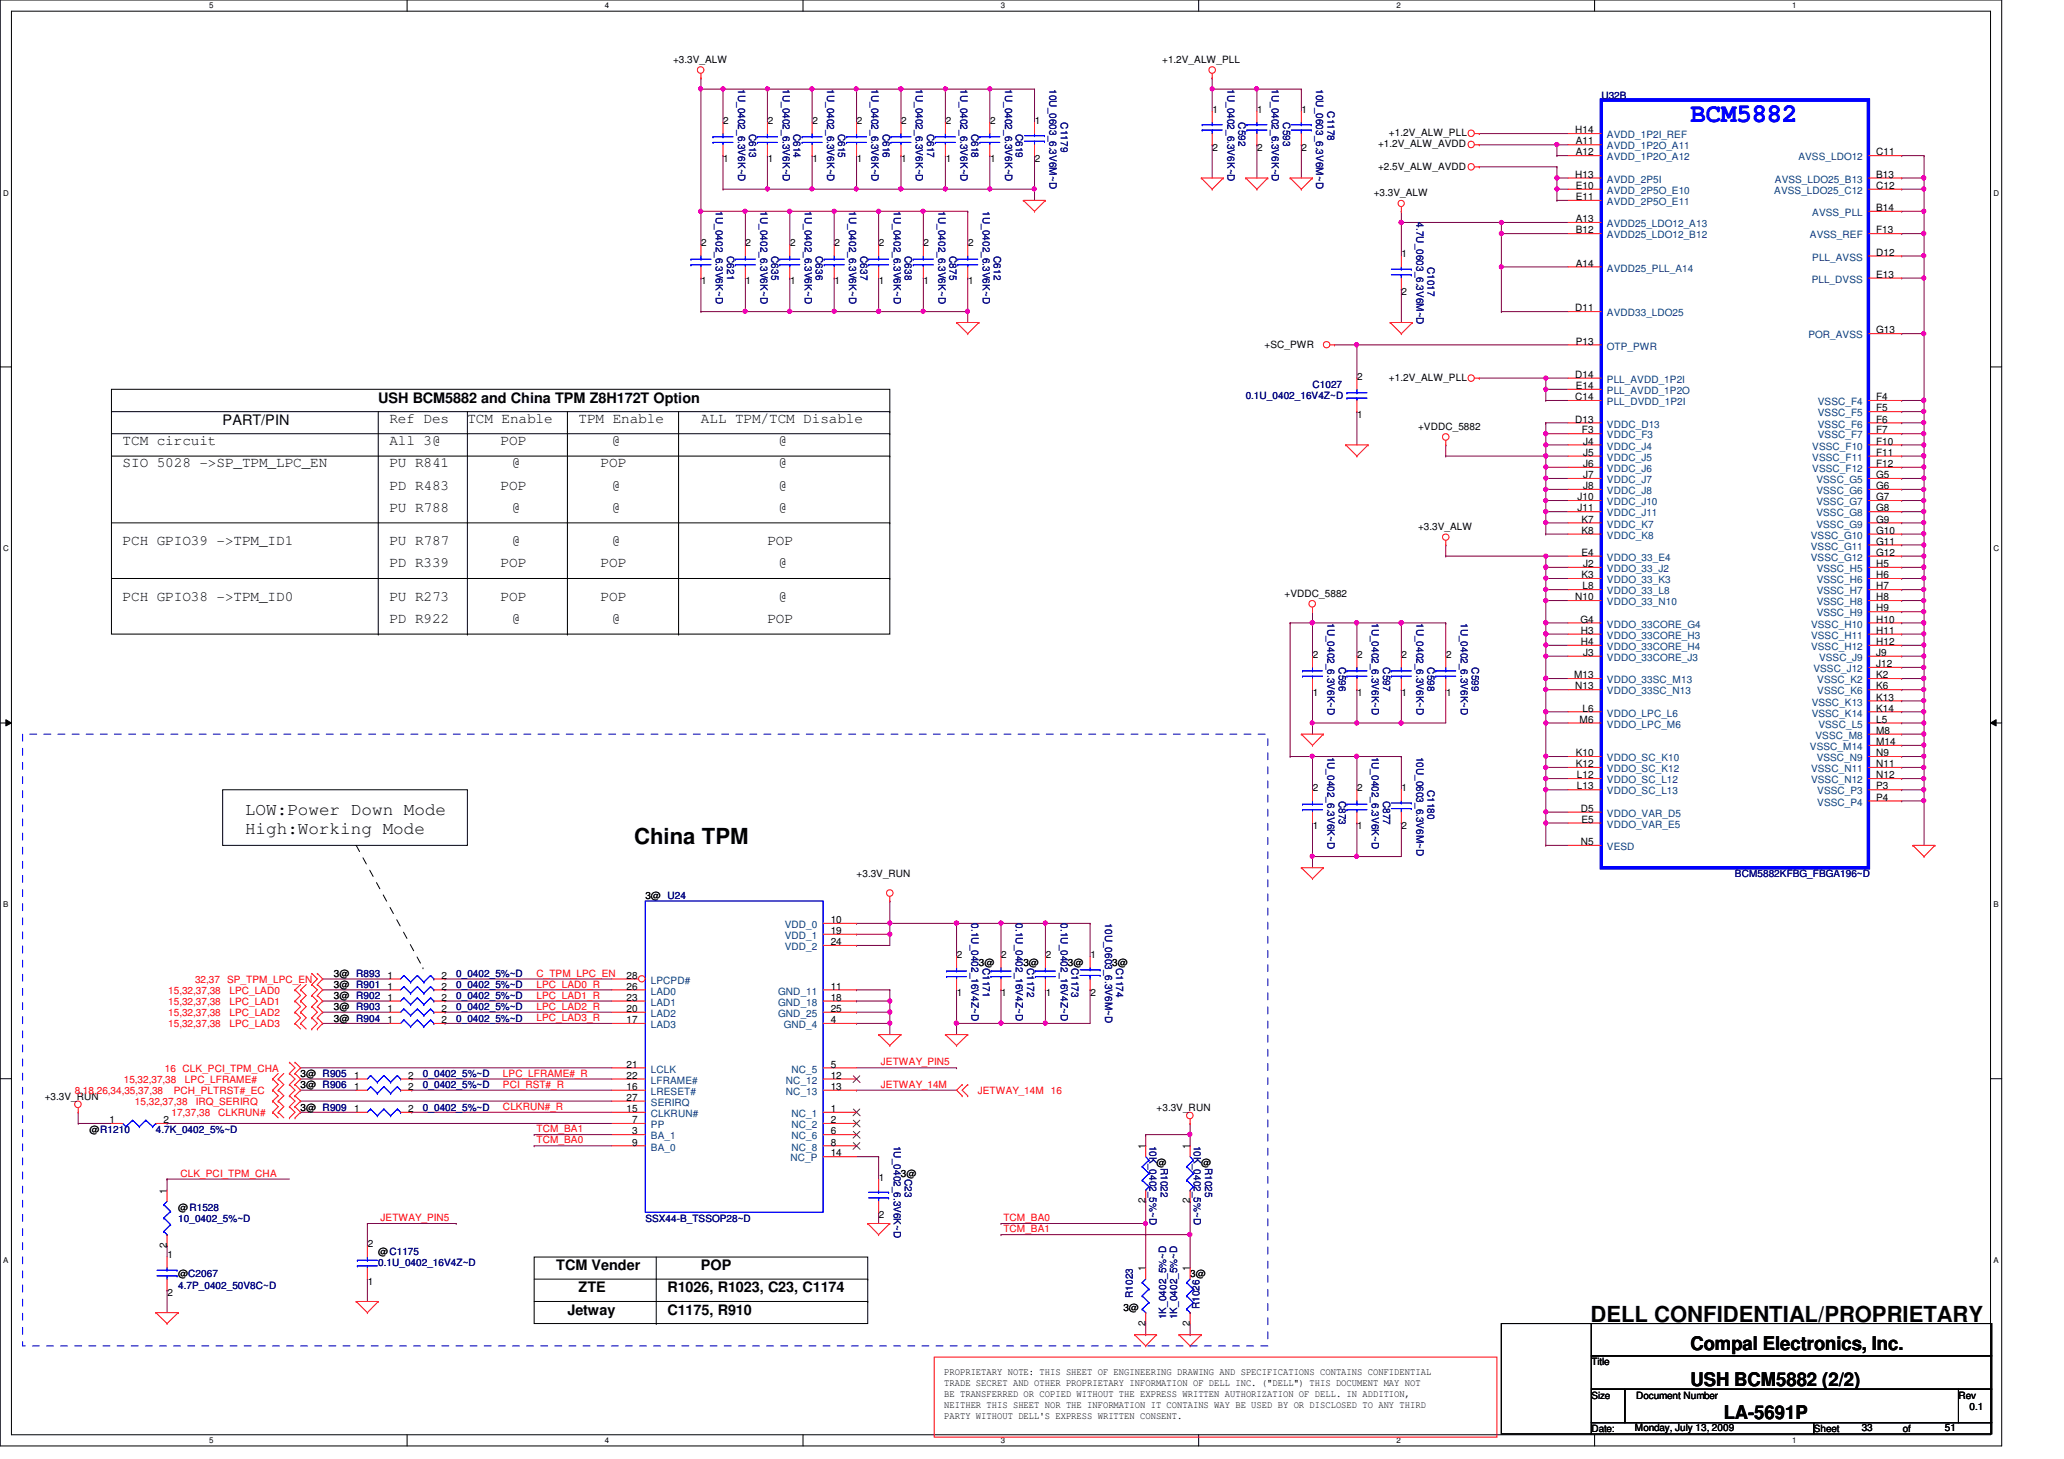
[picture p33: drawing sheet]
<svg xmlns="http://www.w3.org/2000/svg" width="297mm" height="210mm" viewBox="0 0 297 210" stroke-linecap="round" stroke-linejoin="round" font-family="sans-serif">
<defs><g id="words">
<text font-size="3.8" fill="#00f" x="243.3" y="17.6">BCM5882</text>
<g font-size="3.2">
<text x="91.3" y="121.4">China TPM</text>
<text x="228.9" y="190.2">DELL CONFIDENTIAL/PROPRIETARY</text>
</g>
<g font-size="2.7">
<text x="243.3" y="194.3">Compal Electronics, Inc.</text>
<text x="243.3" y="199.4">USH BCM5882 (2/2)</text>
<text x="248.1" y="204.2">LA-5691P</text>
</g>
<g font-size="2.5">
<text x="35.3" y="117.3">LOW:Power Down Mode</text>
<text x="35.3" y="120.1">High:Working Mode</text>
</g>
<g font-size="2.1">
<text x="54.4" y="57.9">USH BCM5882 and China TPM Z8H172T Option</text>
<text x="17.6" y="64">TCM circuit</text>
<text x="32" y="61.1">PART/PIN</text>
<text x="56" y="64">All 3@</text>
<text x="56" y="60.8">Ref Des</text>
<text x="67.3" y="60.8">TCM Enable</text>
<text x="72" y="64">POP</text>
<text x="83.3" y="60.8">TPM Enable</text>
<text x="88" y="64">@</text>
<text x="100.9" y="60.8">ALL TPM/TCM Disable</text>
<text x="112.1" y="64">@</text>
<text x="17.6" y="67.2">SIO 5028 -&gt;SP_TPM_LPC_EN</text>
<text x="56" y="67.2">PU R841</text>
<text x="56" y="70.4">PD R483</text>
<text x="72" y="70.4">POP</text>
<text x="73.7" y="67.2">@</text>
<text x="86.4" y="67.2">POP</text>
<text x="88" y="70.4">@</text>
<text x="112.1" y="67.2">@</text>
<text x="112.1" y="70.4">@</text>
<text x="56" y="73.6">PU R788</text>
<text x="73.7" y="73.6">@</text>
<text x="88" y="73.6">@</text>
<text x="112.1" y="73.6">@</text>
<text x="17.6" y="78.4">PCH GPIO39 -&gt;TPM_ID1</text>
<text x="56" y="81.6">PD R339</text>
<text x="56" y="78.4">PU R787</text>
<text x="72" y="81.6">POP</text>
<text x="73.7" y="78.4">@</text>
<text x="86.4" y="81.6">POP</text>
<text x="88" y="78.4">@</text>
<text x="110.4" y="78.4">POP</text>
<text x="112.1" y="81.6">@</text>
<text x="17.6" y="86.4">PCH GPIO38 -&gt;TPM_ID0</text>
<text x="56" y="86.4">PU R273</text>
<text x="56" y="89.6">PD R922</text>
<text x="72" y="86.4">POP</text>
<text x="73.7" y="89.6">@</text>
<text x="86.4" y="86.4">POP</text>
<text x="88" y="89.6">@</text>
<text x="110.4" y="89.6">POP</text>
<text x="112.1" y="86.4">@</text>
<text x="80" y="182.8">TCM Vender</text>
<text x="83.3" y="185.9">ZTE</text>
<text x="96.1" y="185.9">R1026, R1023, C23, C1174</text>
<text x="100.9" y="182.8">POP</text>
<text x="81.7" y="189.1">Jetway</text>
<text x="96.1" y="189.1">C1175, R910</text>
</g>
<g font-size="1.4">
<text x="96.9" y="9.1">+3.3V_ALW</text>
<text x="167.3" y="9.1">+1.2V_ALW_PLL</text>
<text x="104.1" y="17.8">2</text>
<text x="110.5" y="17.8">2</text>
<text x="116.9" y="17.8">2</text>
<text x="123.3" y="17.8">2</text>
<text x="129.7" y="17.8">2</text>
<text x="136.1" y="17.8">2</text>
<text x="142.5" y="17.8">2</text>
<text x="148.9" y="17.8">1</text>
<text x="174.5" y="16.2">1</text>
<text x="180.9" y="16.2">1</text>
<text x="187.3" y="16.2">1</text>
<text x="104.1" y="23.3">1</text>
<text x="110.5" y="23.3">1</text>
<text x="116.9" y="23.3">1</text>
<text x="123.3" y="23.3">1</text>
<text x="129.7" y="23.3">1</text>
<text x="136.1" y="23.3">1</text>
<text x="142.5" y="23.3">1</text>
<text x="148.9" y="23.3">2</text>
<text x="174.5" y="21.7">2</text>
<text x="180.9" y="21.7">2</text>
<text x="187.3" y="21.7">2</text>
<text x="198.3" y="21.2">+1.2V_ALW_AVDD</text>
<text x="199.9" y="19.6">+1.2V_ALW_PLL</text>
<text x="226.7" y="19.2">H14</text>
<text x="226.8" y="20.8">A11</text>
<text x="226.8" y="22.4">A12</text>
<text x="270" y="22.4">C11</text>
<text x="197.7" y="28.2">+3.3V_ALW</text>
<text x="198.3" y="24.4">+2.5V_ALW_AVDD</text>
<text x="226.7" y="25.6">H13</text>
<text x="226.8" y="27.2">E10</text>
<text x="226.8" y="28.8">E11</text>
<text x="270" y="25.6">B13</text>
<text x="270" y="27.2">C12</text>
<text x="100.9" y="35.4">2</text>
<text x="107.3" y="35.4">2</text>
<text x="113.7" y="35.4">2</text>
<text x="120.1" y="35.4">2</text>
<text x="126.5" y="35.4">2</text>
<text x="132.9" y="35.4">2</text>
<text x="139.3" y="35.4">2</text>
<text x="226.8" y="32">A13</text>
<text x="226.8" y="33.6">B12</text>
<text x="270" y="33.6">F13</text>
<text x="270" y="30.4">B14</text>
<text x="100.9" y="40.9">1</text>
<text x="107.3" y="40.9">1</text>
<text x="113.7" y="40.9">1</text>
<text x="120.1" y="40.9">1</text>
<text x="126.5" y="40.9">1</text>
<text x="132.9" y="40.9">1</text>
<text x="139.3" y="40.9">1</text>
<text x="201.7" y="37">1</text>
<text x="226.8" y="38.4">A14</text>
<text x="270" y="36.8">D12</text>
<text x="270" y="40">E13</text>
<text x="201.7" y="42.5">2</text>
<text x="226.7" y="44.8">D11</text>
<text x="270" y="48">G13</text>
<text x="182" y="50">+SC_PWR</text>
<text x="226.8" y="49.6">P13</text>
<text x="195.3" y="54.6">2</text>
<text x="199.9" y="54.8">+1.2V_ALW_PLL</text>
<text x="226.7" y="54.4">D14</text>
<text x="226.7" y="57.6">C14</text>
<text x="226.8" y="56">E14</text>
<text x="270" y="57.6">F4</text>
<text x="270" y="59.2">F5</text>
<text x="195.3" y="60.1">1</text>
<text x="204.1" y="61.8">+VDDC_5882</text>
<text x="226.7" y="60.8">D13</text>
<text x="227.7" y="62.4">F3</text>
<text x="227.8" y="64">J4</text>
<text x="227.8" y="65.6">J5</text>
<text x="270" y="60.8">F6</text>
<text x="270" y="62.4">F7</text>
<text x="270" y="64">F10</text>
<text x="270" y="65.6">F11</text>
<text x="227" y="72">J10</text>
<text x="227.8" y="67.2">J6</text>
<text x="227.8" y="68.8">J7</text>
<text x="227.8" y="70.4">J8</text>
<text x="270" y="67.2">F12</text>
<text x="270" y="68.8">G5</text>
<text x="270" y="70.4">G6</text>
<text x="270" y="72">G7</text>
<text x="204.1" y="76.2">+3.3V_ALW</text>
<text x="227" y="73.6">J11</text>
<text x="227.6" y="75.2">K7</text>
<text x="227.6" y="76.8">K8</text>
<text x="270" y="73.6">G8</text>
<text x="270" y="75.2">G9</text>
<text x="270" y="76.8">G10</text>
<text x="227.6" y="80">E4</text>
<text x="227.6" y="83.2">K3</text>
<text x="227.8" y="81.6">J2</text>
<text x="270" y="81.6">H5</text>
<text x="270" y="83.2">H6</text>
<text x="270" y="78.4">G11</text>
<text x="270" y="80">G12</text>
<text x="184.9" y="85.9">+VDDC_5882</text>
<text x="226.7" y="86.4">N10</text>
<text x="227.5" y="89.6">G4</text>
<text x="227.7" y="84.8">L8</text>
<text x="270" y="84.8">H7</text>
<text x="270" y="86.4">H8</text>
<text x="270" y="88">H9</text>
<text x="270" y="89.6">H10</text>
<text x="188.9" y="94.6">2</text>
<text x="195.3" y="94.6">2</text>
<text x="201.7" y="94.6">2</text>
<text x="208.1" y="94.6">2</text>
<text x="227.5" y="91.2">H3</text>
<text x="227.5" y="92.8">H4</text>
<text x="227.8" y="94.4">J3</text>
<text x="270" y="96">J12</text>
<text x="270" y="91.2">H11</text>
<text x="270" y="92.8">H12</text>
<text x="270" y="94.4">J9</text>
<text x="188.9" y="100.1">1</text>
<text x="195.3" y="100.1">1</text>
<text x="201.7" y="100.1">1</text>
<text x="208.1" y="100.1">1</text>
<text x="226.5" y="97.6">M13</text>
<text x="226.7" y="99.2">N13</text>
<text x="270" y="97.6">K2</text>
<text x="270" y="99.2">K6</text>
<text x="270" y="100.8">K13</text>
<text x="227.3" y="104">M6</text>
<text x="227.7" y="102.4">L6</text>
<text x="270" y="107.2">M14</text>
<text x="270" y="102.4">K14</text>
<text x="270" y="105.6">M8</text>
<text x="270" y="104">L5</text>
<text x="188.9" y="113.8">2</text>
<text x="195.3" y="113.8">2</text>
<text x="201.7" y="113.8">1</text>
<text x="226.8" y="108.8">K10</text>
<text x="226.8" y="110.4">K12</text>
<text x="226.9" y="112">L12</text>
<text x="226.9" y="113.6">L13</text>
<text x="270" y="113.6">P3</text>
<text x="270" y="108.8">N9</text>
<text x="270" y="110.4">N11</text>
<text x="270" y="112">N12</text>
<text x="188.9" y="119.3">1</text>
<text x="195.3" y="119.3">1</text>
<text x="201.7" y="119.3">2</text>
<text x="227.5" y="116.8">D5</text>
<text x="227.6" y="118.4">E5</text>
<text x="270" y="115.2">P4</text>
<text x="227.5" y="121.6">N5</text>
<text x="92.9" y="129.4">3@ U24</text>
<text x="123.3" y="126.2">+3.3V_RUN</text>
<text x="119.5" y="132.8">10</text>
<text x="119.5" y="134.4">19</text>
<text x="119.5" y="136">24</text>
<text x="137.7" y="137.8">2</text>
<text x="144.1" y="137.8">2</text>
<text x="150.5" y="137.8">2</text>
<text x="156.9" y="137.8">1</text>
<text x="48" y="143.8">3@ R902</text>
<text x="48" y="140.6">3@ R893</text>
<text x="48" y="142.2">3@ R901</text>
<text x="55.7" y="144">1</text>
<text x="55.7" y="140.8">1</text>
<text x="55.7" y="142.4">1</text>
<text x="63.5" y="144">2</text>
<text x="63.5" y="140.8">2</text>
<text x="63.5" y="142.4">2</text>
<text x="90.2" y="144">23</text>
<text x="90.2" y="142.4">26</text>
<text x="90.2" y="140.8">28</text>
<text x="119.5" y="142.4">11</text>
<text x="119.5" y="144">18</text>
<text x="137.7" y="143.3">1</text>
<text x="140.9" y="139">3@</text>
<text x="144.1" y="143.3">1</text>
<text x="147.3" y="139">3@</text>
<text x="150.5" y="143.3">1</text>
<text x="153.7" y="139">3@</text>
<text x="156.9" y="143.3">2</text>
<text x="160.1" y="139">3@</text>
<text x="48" y="147">3@ R904</text>
<text x="48" y="145.4">3@ R903</text>
<text x="55.7" y="147.2">1</text>
<text x="55.7" y="145.6">1</text>
<text x="63.5" y="147.2">2</text>
<text x="63.5" y="145.6">2</text>
<text x="90.2" y="147.2">17</text>
<text x="90.2" y="145.6">20</text>
<text x="119.5" y="147.2">4</text>
<text x="119.5" y="145.6">25</text>
<text x="43.3" y="155">3@ R905</text>
<text x="51" y="155.2">1</text>
<text x="58.8" y="155.2">2</text>
<text x="90.2" y="153.6">21</text>
<text x="90.2" y="155.2">22</text>
<text x="119.5" y="153.6">5</text>
<text x="119.5" y="155.2">12</text>
<text x="6.4" y="158.2">+3.3V_RUN</text>
<text x="15.7" y="161.6">1</text>
<text x="23.5" y="161.6">2</text>
<text x="43.3" y="159.8">3@ R909</text>
<text x="43.3" y="156.6">3@ R906</text>
<text x="51" y="160">1</text>
<text x="51" y="156.8">1</text>
<text x="58.8" y="160">2</text>
<text x="58.8" y="156.8">2</text>
<text x="90.2" y="156.8">16</text>
<text x="90.2" y="158.4">27</text>
<text x="90.2" y="160">15</text>
<text x="91" y="161.6">7</text>
<text x="119.5" y="160">1</text>
<text x="119.5" y="161.6">2</text>
<text x="119.5" y="156.8">13</text>
<text x="166.5" y="159.8">+3.3V_RUN</text>
<text x="12.9" y="163">@R1210</text>
<text x="91" y="164.8">9</text>
<text x="91" y="163.2">3</text>
<text x="119.5" y="163.2">6</text>
<text x="119.5" y="164.8">8</text>
<text x="119.5" y="166.4">14</text>
<text x="164.8" y="165.3" transform="rotate(-90 164.8 165.3)">1</text>
<text x="166.5" y="167.8">@</text>
<text x="171.2" y="165.3" transform="rotate(-90 171.2 165.3)">1</text>
<text x="172.9" y="167.8">@</text>
<text x="24" y="171.7" transform="rotate(-90 24 171.7)">1</text>
<text x="126.5" y="169.8">1</text>
<text x="129.7" y="169.4">3@</text>
<text x="164.8" y="173.1" transform="rotate(-90 164.8 173.1)">2</text>
<text x="171.2" y="173.1" transform="rotate(-90 171.2 173.1)">2</text>
<text x="24" y="179.5" transform="rotate(-90 24 179.5)">2</text>
<text x="25.7" y="174.2">@R1528</text>
<text x="52.9" y="179.5">2</text>
<text x="126.5" y="175.3">2</text>
<text x="24.1" y="181">1</text>
<text x="25.7" y="183.8">@C2067</text>
<text x="52.9" y="184.9">1</text>
<text x="54.4" y="180.6">@C1175</text>
<text x="164.8" y="182.9" transform="rotate(-90 164.8 182.9)">1</text>
<text x="171.2" y="182.9" transform="rotate(-90 171.2 182.9)">1</text>
<text x="171.3" y="183.8">3@</text>
<text x="24.1" y="186.5">2</text>
<text x="161.7" y="188.6">3@</text>
<text x="164.8" y="190.8" transform="rotate(-90 164.8 190.8)">2</text>
<text x="171.2" y="190.8" transform="rotate(-90 171.2 190.8)">2</text>
<text x="135.9" y="197.9">PROPRIETARY NOTE: THIS SHEET OF ENGINEERING DRAWING AND SPECIFICATIONS CONTAINS CONFIDENTIAL</text>
<text x="229" y="196.4">Title</text>
<text x="135.9" y="199.4">TRADE SECRET AND OTHER PROPRIETARY INFORMATION OF DELL INC. (&quot;DELL&quot;) THIS DOCUMENT MAY NOT</text>
<text x="135.9" y="201">BE TRANSFERRED OR COPIED WITHOUT THE EXPRESS WRITTEN AUTHORIZATION OF DELL. IN ADDITION,</text>
<text x="135.9" y="202.6">NEITHER THIS SHEET NOR THE INFORMATION IT CONTAINS WAY BE USED BY OR DISCLOSED TO ANY THIRD</text>
<text x="229" y="201.2">Size</text>
<text x="235.5" y="201.2">Document Number</text>
<text x="281.9" y="201.2">Rev</text>
<text x="283.5" y="202.8">0.1</text>
<text x="135.9" y="204.1">PARTY WITHOUT DELL'S EXPRESS WRITTEN CONSENT.</text>
<text x="229" y="206">Date:</text>
<text x="235.3" y="205.9">Monday, July 13, 2009</text>
<text x="261" y="206">Sheet</text>
<text x="267.9" y="205.9">33</text>
<text x="273.9" y="206">of</text>
<text x="279.9" y="205.9">51</text>
</g>
<g font-size="1.4" fill="#000080">
<text x="106.2" y="12.8" transform="rotate(90 106.2 12.8)">1U_0402_6.3V6K~D</text>
<text x="112.6" y="12.8" transform="rotate(90 112.6 12.8)">1U_0402_6.3V6K~D</text>
<text x="119" y="12.8" transform="rotate(90 119 12.8)">1U_0402_6.3V6K~D</text>
<text x="125.4" y="12.8" transform="rotate(90 125.4 12.8)">1U_0402_6.3V6K~D</text>
<text x="131.8" y="12.8" transform="rotate(90 131.8 12.8)">1U_0402_6.3V6K~D</text>
<text x="138.2" y="12.8" transform="rotate(90 138.2 12.8)">1U_0402_6.3V6K~D</text>
<text x="144.6" y="12.8" transform="rotate(90 144.6 12.8)">1U_0402_6.3V6K~D</text>
<text x="151" y="12.8" transform="rotate(90 151 12.8)">10U_0603_6.3V6M~D</text>
<text x="152.7" y="17.6" transform="rotate(90 152.7 17.6)">C1179</text>
<text x="176.7" y="12.8" transform="rotate(90 176.7 12.8)">1U_0402_6.3V6K~D</text>
<text x="178.2" y="17.6" transform="rotate(90 178.2 17.6)">C592</text>
<text x="183" y="12.8" transform="rotate(90 183 12.8)">1U_0402_6.3V6K~D</text>
<text x="184.7" y="17.6" transform="rotate(90 184.7 17.6)">C593</text>
<text x="189.4" y="12.8" transform="rotate(90 189.4 12.8)">10U_0603_6.3V6M~D</text>
<text x="191" y="16" transform="rotate(90 191 16)">C1178</text>
<text x="230.5" y="14.2">U32B</text>
<text x="107.8" y="19.2" transform="rotate(90 107.8 19.2)">C613</text>
<text x="114.2" y="19.2" transform="rotate(90 114.2 19.2)">C614</text>
<text x="120.6" y="19.2" transform="rotate(90 120.6 19.2)">C615</text>
<text x="127" y="19.2" transform="rotate(90 127 19.2)">C616</text>
<text x="133.4" y="19.2" transform="rotate(90 133.4 19.2)">C617</text>
<text x="139.8" y="19.2" transform="rotate(90 139.8 19.2)">C618</text>
<text x="146.2" y="19.2" transform="rotate(90 146.2 19.2)">C619</text>
<text x="103" y="30.4" transform="rotate(90 103 30.4)">1U_0402_6.3V6K~D</text>
<text x="109.4" y="30.4" transform="rotate(90 109.4 30.4)">1U_0402_6.3V6K~D</text>
<text x="115.8" y="30.4" transform="rotate(90 115.8 30.4)">1U_0402_6.3V6K~D</text>
<text x="122.2" y="30.4" transform="rotate(90 122.2 30.4)">1U_0402_6.3V6K~D</text>
<text x="128.6" y="30.4" transform="rotate(90 128.6 30.4)">1U_0402_6.3V6K~D</text>
<text x="135" y="30.4" transform="rotate(90 135 30.4)">1U_0402_6.3V6K~D</text>
<text x="141.4" y="30.4" transform="rotate(90 141.4 30.4)">1U_0402_6.3V6K~D</text>
<text x="203.8" y="32" transform="rotate(90 203.8 32)">4.7U_0603_6.3V6M~D</text>
<text x="104.6" y="36.8" transform="rotate(90 104.6 36.8)">C621</text>
<text x="111" y="36.8" transform="rotate(90 111 36.8)">C635</text>
<text x="117.4" y="36.8" transform="rotate(90 117.4 36.8)">C636</text>
<text x="123.8" y="36.8" transform="rotate(90 123.8 36.8)">C637</text>
<text x="130.2" y="36.8" transform="rotate(90 130.2 36.8)">C638</text>
<text x="136.6" y="36.8" transform="rotate(90 136.6 36.8)">C875</text>
<text x="143" y="36.8" transform="rotate(90 143 36.8)">C612</text>
<text x="205.4" y="38.4" transform="rotate(90 205.4 38.4)">C1017</text>
<text x="179.3" y="57.4">0.1U_0402_16V4Z~D</text>
<text x="188.9" y="55.8">C1027</text>
<text x="191" y="89.6" transform="rotate(90 191 89.6)">1U_0402_6.3V6K~D</text>
<text x="197.4" y="89.6" transform="rotate(90 197.4 89.6)">1U_0402_6.3V6K~D</text>
<text x="203.8" y="89.6" transform="rotate(90 203.8 89.6)">1U_0402_6.3V6K~D</text>
<text x="210.2" y="89.6" transform="rotate(90 210.2 89.6)">1U_0402_6.3V6K~D</text>
<text x="192.7" y="96" transform="rotate(90 192.7 96)">C596</text>
<text x="199" y="96" transform="rotate(90 199 96)">C597</text>
<text x="205.4" y="96" transform="rotate(90 205.4 96)">C598</text>
<text x="211.8" y="96" transform="rotate(90 211.8 96)">C599</text>
<text x="191" y="108.8" transform="rotate(90 191 108.8)">1U_0402_6.3V6K~D</text>
<text x="197.4" y="108.8" transform="rotate(90 197.4 108.8)">1U_0402_6.3V6K~D</text>
<text x="203.8" y="108.8" transform="rotate(90 203.8 108.8)">10U_0603_6.3V6M~D</text>
<text x="205.4" y="113.6" transform="rotate(90 205.4 113.6)">C1180</text>
<text x="192.7" y="115.2" transform="rotate(90 192.7 115.2)">C873</text>
<text x="199" y="115.2" transform="rotate(90 199 115.2)">C877</text>
<text x="249.7" y="126.2">BCM5882KFBG_FBGA196~D</text>
<text x="139.8" y="132.8" transform="rotate(90 139.8 132.8)">0.1U_0402_16V4Z~D</text>
<text x="146.2" y="132.8" transform="rotate(90 146.2 132.8)">0.1U_0402_16V4Z~D</text>
<text x="152.7" y="132.8" transform="rotate(90 152.7 132.8)">0.1U_0402_16V4Z~D</text>
<text x="159" y="132.8" transform="rotate(90 159 132.8)">10U_0603_6.3V6M~D</text>
<text x="65.7" y="143.8">0_0402_5%~D</text>
<text x="65.7" y="140.6">0_0402_5%~D</text>
<text x="65.7" y="142.2">0_0402_5%~D</text>
<text x="141.4" y="139.2" transform="rotate(90 141.4 139.2)">C1171</text>
<text x="147.8" y="139.2" transform="rotate(90 147.8 139.2)">C1172</text>
<text x="154.2" y="139.2" transform="rotate(90 154.2 139.2)">C1173</text>
<text x="160.7" y="139.2" transform="rotate(90 160.7 139.2)">C1174</text>
<text x="65.7" y="147">0_0402_5%~D</text>
<text x="65.7" y="145.4">0_0402_5%~D</text>
<text x="60.9" y="155">0_0402_5%~D</text>
<text x="60.9" y="159.8">0_0402_5%~D</text>
<text x="60.9" y="156.6">0_0402_5%~D</text>
<text x="22.4" y="163">4.7K_0402_5%~D</text>
<text x="128.6" y="164.8" transform="rotate(90 128.6 164.8)">1U_0402_6.3V6K~D</text>
<text x="165.4" y="164.8" transform="rotate(90 165.4 164.8)">10K_0402_5%~D</text>
<text x="171.8" y="164.8" transform="rotate(90 171.8 164.8)">10K_0402_5%~D</text>
<text x="130.2" y="169.6" transform="rotate(90 130.2 169.6)">C23</text>
<text x="167" y="168" transform="rotate(90 167 168)">R1022</text>
<text x="173.4" y="168" transform="rotate(90 173.4 168)">R1025</text>
<text x="25.7" y="175.8">10_0402_5%~D</text>
<text x="92.9" y="175.8">SSX44-B_TSSOP28~D</text>
<text x="25.7" y="185.4">4.7P_0402_50V8C~D</text>
<text x="54.4" y="182.2">0.1U_0402_16V4Z~D</text>
<text x="163" y="186.7" transform="rotate(-90 163 186.7)">R1023</text>
<text x="167.8" y="189.8" transform="rotate(-90 167.8 189.8)">1K_0402_5%~D</text>
<text x="169.4" y="189.8" transform="rotate(-90 169.4 189.8)">1K_0402_5%~D</text>
<text x="172.6" y="188.3" transform="rotate(-90 172.6 188.3)">R1026</text>
</g>
<g font-size="1.4" fill="#004080">
<text x="231.3" y="19.9">AVDD_1P2I_REF</text>
<text x="231.3" y="21.5">AVDD_1P2O_A11</text>
<text x="231.3" y="23.1">AVDD_1P2O_A12</text>
<text x="258.8" y="23.1">AVSS_LDO12</text>
<text x="231.3" y="26.3">AVDD_2P5I</text>
<text x="231.3" y="27.9">AVDD_2P5O_E10</text>
<text x="231.3" y="29.5">AVDD_2P5O_E11</text>
<text x="255.4" y="27.9">AVSS_LDO25_C12</text>
<text x="255.4" y="26.3">AVSS_LDO25_B13</text>
<text x="231.3" y="32.7">AVDD25_LDO12_A13</text>
<text x="231.3" y="34.3">AVDD25_LDO12_B12</text>
<text x="260.5" y="34.3">AVSS_REF</text>
<text x="260.8" y="31.1">AVSS_PLL</text>
<text x="231.3" y="39.1">AVDD25_PLL_A14</text>
<text x="260.7" y="40.7">PLL_DVSS</text>
<text x="260.8" y="37.5">PLL_AVSS</text>
<text x="231.3" y="45.5">AVDD33_LDO25</text>
<text x="231.3" y="50.3">OTP_PWR</text>
<text x="260.3" y="48.7">POR_AVSS</text>
<text x="231.3" y="55.1">PLL_AVDD_1P2I</text>
<text x="231.3" y="56.7">PLL_AVDD_1P2O</text>
<text x="231.3" y="58.3">PLL_DVDD_1P2I</text>
<text x="261.6" y="58.3">VSSC_F4</text>
<text x="261.6" y="59.9">VSSC_F5</text>
<text x="231.3" y="61.5">VDDC_D13</text>
<text x="231.3" y="63.1">VDDC_F3</text>
<text x="231.3" y="64.7">VDDC_J4</text>
<text x="260.8" y="64.7">VSSC_F10</text>
<text x="261.6" y="61.5">VSSC_F6</text>
<text x="261.6" y="63.1">VSSC_F7</text>
<text x="231.3" y="66.3">VDDC_J5</text>
<text x="231.3" y="67.9">VDDC_J6</text>
<text x="231.3" y="69.5">VDDC_J7</text>
<text x="231.3" y="71.1">VDDC_J8</text>
<text x="260.8" y="66.3">VSSC_F11</text>
<text x="260.8" y="67.9">VSSC_F12</text>
<text x="261.4" y="69.5">VSSC_G5</text>
<text x="261.4" y="71.1">VSSC_G6</text>
<text x="231.3" y="72.7">VDDC_J10</text>
<text x="231.3" y="74.3">VDDC_J11</text>
<text x="231.3" y="75.9">VDDC_K7</text>
<text x="231.3" y="77.5">VDDC_K8</text>
<text x="260.6" y="77.5">VSSC_G10</text>
<text x="261.4" y="72.7">VSSC_G7</text>
<text x="261.4" y="74.3">VSSC_G8</text>
<text x="261.4" y="75.9">VSSC_G9</text>
<text x="231.3" y="80.7">VDDO_33_E4</text>
<text x="231.3" y="82.3">VDDO_33_J2</text>
<text x="231.3" y="83.9">VDDO_33_K3</text>
<text x="260.6" y="79.1">VSSC_G11</text>
<text x="260.6" y="80.7">VSSC_G12</text>
<text x="261.4" y="82.3">VSSC_H5</text>
<text x="261.4" y="83.9">VSSC_H6</text>
<text x="231.3" y="85.5">VDDO_33_L8</text>
<text x="231.3" y="87.1">VDDO_33_N10</text>
<text x="261.4" y="85.5">VSSC_H7</text>
<text x="261.4" y="87.1">VSSC_H8</text>
<text x="261.4" y="88.7">VSSC_H9</text>
<text x="231.3" y="90.3">VDDO_33CORE_G4</text>
<text x="231.3" y="91.9">VDDO_33CORE_H3</text>
<text x="231.3" y="93.5">VDDO_33CORE_H4</text>
<text x="231.3" y="95.1">VDDO_33CORE_J3</text>
<text x="260.6" y="90.3">VSSC_H10</text>
<text x="260.6" y="91.9">VSSC_H11</text>
<text x="260.6" y="93.5">VSSC_H12</text>
<text x="261.8" y="95.1">VSSC_J9</text>
<text x="231.3" y="98.3">VDDO_33SC_M13</text>
<text x="231.3" y="99.9">VDDO_33SC_N13</text>
<text x="260.7" y="101.5">VSSC_K13</text>
<text x="261" y="96.7">VSSC_J12</text>
<text x="261.5" y="98.3">VSSC_K2</text>
<text x="261.5" y="99.9">VSSC_K6</text>
<text x="231.3" y="103.1">VDDO_LPC_L6</text>
<text x="231.3" y="104.7">VDDO_LPC_M6</text>
<text x="260.5" y="107.9">VSSC_M14</text>
<text x="260.7" y="103.1">VSSC_K14</text>
<text x="261.3" y="106.3">VSSC_M8</text>
<text x="261.7" y="104.7">VSSC_L5</text>
<text x="231.3" y="109.5">VDDO_SC_K10</text>
<text x="231.3" y="111.1">VDDO_SC_K12</text>
<text x="231.3" y="112.7">VDDO_SC_L12</text>
<text x="260.6" y="111.1">VSSC_N11</text>
<text x="260.6" y="112.7">VSSC_N12</text>
<text x="261.4" y="109.5">VSSC_N9</text>
<text x="231.3" y="114.3">VDDO_SC_L13</text>
<text x="231.3" y="117.5">VDDO_VAR_D5</text>
<text x="231.3" y="119.1">VDDO_VAR_E5</text>
<text x="261.5" y="114.3">VSSC_P3</text>
<text x="261.5" y="115.9">VSSC_P4</text>
<text x="231.3" y="122.3">VESD</text>
<text x="112.9" y="133.5">VDD_0</text>
<text x="112.9" y="135.1">VDD_1</text>
<text x="112.9" y="136.7">VDD_2</text>
<text x="93.7" y="143.1">LAD0</text>
<text x="93.7" y="141.5">LPCPD#</text>
<text x="112" y="143.1">GND_11</text>
<text x="93.7" y="147.9">LAD3</text>
<text x="93.7" y="146.3">LAD2</text>
<text x="93.7" y="144.7">LAD1</text>
<text x="112" y="144.7">GND_18</text>
<text x="112" y="146.3">GND_25</text>
<text x="112.8" y="147.9">GND_4</text>
<text x="93.7" y="154.3">LCLK</text>
<text x="93.7" y="155.9">LFRAME#</text>
<text x="113.1" y="155.9">NC_12</text>
<text x="113.9" y="154.3">NC_5</text>
<text x="93.7" y="157.5">LRESET#</text>
<text x="93.7" y="159.1">SERIRQ</text>
<text x="93.7" y="160.7">CLKRUN#</text>
<text x="113.1" y="157.5">NC_13</text>
<text x="113.9" y="160.7">NC_1</text>
<text x="93.7" y="162.3">PP</text>
<text x="93.7" y="165.5">BA_0</text>
<text x="93.7" y="163.9">BA_1</text>
<text x="113.7" y="167.1">NC_P</text>
<text x="113.9" y="162.3">NC_2</text>
<text x="113.9" y="163.9">NC_6</text>
<text x="113.9" y="165.5">NC_8</text>
</g>
<g font-size="1.4" fill="#f00">
<text x="24.2" y="143">15,32,37,38</text>
<text x="28.1" y="141.4">32,37</text>
<text x="32.7" y="141.4">SP_TPM_LPC_EN</text>
<text x="33" y="143">LPC_LAD0</text>
<text x="77.2" y="142.1">LPC_LAD0_R</text>
<text x="77.2" y="143.7">LPC_LAD1_R</text>
<text x="77.2" y="140.5">C_TPM_LPC_EN</text>
<text x="24.2" y="146.2">15,32,37,38</text>
<text x="24.2" y="144.6">15,32,37,38</text>
<text x="24.2" y="147.8">15,32,37,38</text>
<text x="33" y="146.2">LPC_LAD2</text>
<text x="33" y="144.6">LPC_LAD1</text>
<text x="33" y="147.8">LPC_LAD3</text>
<text x="77.2" y="145.3">LPC_LAD2_R</text>
<text x="77.2" y="146.9">LPC_LAD3_R</text>
<text x="17.8" y="155.8">15,32,37,38</text>
<text x="23.7" y="154.2">16 CLK_PCI_TPM_CHA</text>
<text x="26.6" y="155.8">LPC_LFRAME#</text>
<text x="72.4" y="154.9">LPC_LFRAME#_R</text>
<text x="126.8" y="153.3">JETWAY_PIN5</text>
<text x="10.7" y="157.4">8,18,26,34,35,37,38</text>
<text x="19.4" y="159">15,32,37,38</text>
<text x="24.7" y="160.6">17,37,38</text>
<text x="25" y="157.4">PCH_PLTRST#_EC</text>
<text x="28.2" y="159">IRQ_SERIRQ</text>
<text x="31.4" y="160.6">CLKRUN#</text>
<text x="72.4" y="156.5">PCI_RST#_R</text>
<text x="72.4" y="159.7">CLKRUN#_R</text>
<text x="126.8" y="156.5">JETWAY_14M</text>
<text x="140.7" y="157.4">JETWAY_14M</text>
<text x="151.3" y="157.4">16</text>
<text x="77.2" y="164.5">TCM_BA0</text>
<text x="77.2" y="162.9">TCM_BA1</text>
<text x="26" y="169.3">CLK_PCI_TPM_CHA</text>
<text x="54.8" y="175.7">JETWAY_PIN5</text>
<text x="144.4" y="177.3">TCM_BA1</text>
<text x="144.4" y="175.7">TCM_BA0</text>
</g>
<g font-size="1.1">
<text x="30.1" y="1.1">5</text>
<text x="87" y="1.1">4</text>
<text x="144" y="1.1">3</text>
<text x="201" y="1.1">2</text>
<text x="257.9" y="1.1">1</text>
<text x=".5" y="28.2">D</text>
<text x="286.9" y="28.2">D</text>
<text x=".5" y="79.3">C</text>
<text x="286.9" y="79.3">C</text>
<text x=".5" y="130.6">B</text>
<text x="286.9" y="130.6">B</text>
<text x=".5" y="181.7">A</text>
<text x="286.9" y="181.7">A</text>
<text x="30.1" y="207.6">5</text>
<text x="87" y="207.6">4</text>
<text x="144" y="207.6">3</text>
<text x="201" y="207.6">2</text>
<text x="257.9" y="207.6">1</text>
</g>
</g></defs>
<path d="M0 0h288.1v208h-288.1zM1.6 1.6h284.9v204.8h-284.9z" fill="none" stroke="#000" stroke-width=".14"/>
<g fill="#fff">
<path d="M30.1 .2h.6v1.2h-.6z"/>
<path d="M30.1 206.6h.6v1.2h-.6z"/>
</g>
<path d="M58.6 0v1.6M58.6 206.4v1.6" fill="none" stroke="#000" stroke-width=".14"/>
<g fill="#fff">
<path d="M87 .2h.6v1.2h-.6z"/>
<path d="M87 206.6h.6v1.2h-.6z"/>
</g>
<path d="M115.6 0v1.6M115.6 206.4v1.6" fill="none" stroke="#000" stroke-width=".14"/>
<g fill="#fff">
<path d="M144 .2h.6v1.2h-.6z"/>
<path d="M144 206.6h.6v1.2h-.6z"/>
</g>
<path d="M172.5 0v1.6M172.5 206.4v1.6" fill="none" stroke="#000" stroke-width=".14"/>
<g fill="#fff">
<path d="M201 .2h.5v1.2h-.5z"/>
<path d="M201 206.6h.5v1.2h-.5z"/>
</g>
<path d="M229.5 0v1.6M229.5 206.4v1.6" fill="none" stroke="#000" stroke-width=".14"/>
<g fill="#fff">
<path d="M257.9 .2h.6v1.2h-.6z"/>
<path d="M257.9 206.6h.6v1.2h-.6z"/>
<path d="M.5 27.2h.7v1.2h-.7z"/>
<path d="M286.9 27.2h.8v1.2h-.8z"/>
<path d="M.5 78.4h.7v1.1h-.7z"/>
<path d="M286.9 78.4h.8v1.1h-.8z"/>
</g>
<path d="M0 52.8h1.6M286.5 52.8h1.6" fill="none" stroke="#000" stroke-width=".14"/>
<g fill="#fff">
<path d="M.5 129.6h.7v1.2h-.7z"/>
<path d="M286.9 129.6h.7v1.2h-.7z"/>
</g>
<path d="M0 104h1.6M.8 103.5l.8 .5-.8 .4zM286.5 104l.8-.5v.9zM286.5 104h1.6" fill="none" stroke="#000" stroke-width=".14"/>
<path d="M.8 103.5l.8 .5-.8 .4zM286.5 104l.8-.5v.9z" fill="#000"/>
<g fill="#fff">
<path d="M.5 180.8h.7v1.1h-.7z"/>
<path d="M286.9 180.8h.7v1.1h-.7z"/>
</g>
<path d="M0 155.2h1.6M286.5 155.2h1.6" fill="none" stroke="#000" stroke-width=".14"/>
<path d="M276.9 108.8h.1M276.9 108.8v1.6" fill="none" stroke="#800040" stroke-width=".14"/>
<circle cx="276.9" cy="108.8" r=".3" fill="#f0f"/>
<circle cx="276.9" cy="108.8" r=".3" fill="none" stroke="#f0f" stroke-width=".14"/>
<g fill="none" stroke="#800040" stroke-width=".14">
<path d="M273.7 83.2h.1M273.7 86.4h.1M273.7 80h.1M273.7 99.2h.1M273.7 83.2h3.2M273.7 86.4h3.2M273.7 80h3.2M273.7 99.2h3.2M273.7 108.8h.1M273.7 102.4h.1M273.7 115.2h.1M273.7 108.8h3.2"/>
<path d="M273.7 102.4h3.2M273.7 115.2h3.2"/>
</g>
<circle cx="276.9" cy="115.2" r=".3" fill="#f0f"/>
<circle cx="276.9" cy="115.2" r=".3" fill="none" stroke="#f0f" stroke-width=".14"/>
<path d="M276.9 88h.1M276.9 88v1.6" fill="none" stroke="#800040" stroke-width=".14"/>
<circle cx="276.9" cy="88" r=".3" fill="#f0f"/>
<circle cx="276.9" cy="88" r=".3" fill="none" stroke="#f0f" stroke-width=".14"/>
<path d="M276.9 76.8h.1M276.9 76.8v1.6" fill="none" stroke="#800040" stroke-width=".14"/>
<circle cx="276.9" cy="76.8" r=".3" fill="#f0f"/>
<circle cx="276.9" cy="76.8" r=".3" fill="none" stroke="#f0f" stroke-width=".14"/>
<path d="M273.7 84.8h.1M273.7 84.8h3.2M276.9 112h.1M276.9 112v1.6" fill="none" stroke="#800040" stroke-width=".14"/>
<circle cx="276.9" cy="112" r=".3" fill="#f0f"/>
<circle cx="276.9" cy="112" r=".3" fill="none" stroke="#f0f" stroke-width=".14"/>
<path d="M276.9 105.6h.1M276.9 105.6v1.6" fill="none" stroke="#800040" stroke-width=".14"/>
<circle cx="276.8" cy="105.6" r=".31" fill="#f0f"/>
<circle cx="276.8" cy="105.6" r=".31" fill="none" stroke="#f0f" stroke-width=".14"/>
<path d="M273.7 73.6h.1M273.7 73.6h3.2M273.7 91.2h.1M273.7 91.2h3.2M276.9 91.2h.1M276.9 91.2v1.6" fill="none" stroke="#800040" stroke-width=".14"/>
<circle cx="276.9" cy="91.2" r=".3" fill="#f0f"/>
<circle cx="276.9" cy="91.2" r=".3" fill="none" stroke="#f0f" stroke-width=".14"/>
<path d="M273.7 96h.1M273.7 96h3.2M276.9 92.8h.1M276.9 92.8v1.6M273.7 113.6h.1M273.7 113.6h3.2" fill="none" stroke="#800040" stroke-width=".14"/>
<circle cx="276.9" cy="92.8" r=".3" fill="#f0f"/>
<circle cx="276.9" cy="92.8" r=".3" fill="none" stroke="#f0f" stroke-width=".14"/>
<path d="M273.7 94.4h.1M273.7 94.4h3.2M273.7 104h.1M273.7 107.2h.1M273.7 107.2h3.2M276.9 102.4h.1M276.9 102.4v1.6h-3.2" fill="none" stroke="#800040" stroke-width=".14"/>
<circle cx="276.9" cy="102.4" r=".3" fill="#f0f"/>
<circle cx="276.9" cy="102.4" r=".3" fill="none" stroke="#f0f" stroke-width=".14"/>
<path d="M273.7 76.8h.1M273.7 76.8h3.2M276.9 110.4h.1M276.9 110.4v1.6" fill="none" stroke="#800040" stroke-width=".14"/>
<circle cx="276.9" cy="110.4" r=".3" fill="#f0f"/>
<circle cx="276.9" cy="110.4" r=".3" fill="none" stroke="#f0f" stroke-width=".14"/>
<path d="M273.7 72h.1M273.7 72h3.2M276.9 89.6h.1M276.9 89.6v1.6" fill="none" stroke="#800040" stroke-width=".14"/>
<circle cx="276.8" cy="89.6" r=".31" fill="#f0f"/>
<circle cx="276.8" cy="89.6" r=".31" fill="none" stroke="#f0f" stroke-width=".14"/>
<path d="M276.9 83.2h.1M276.9 83.2v1.6" fill="none" stroke="#800040" stroke-width=".14"/>
<circle cx="276.9" cy="83.2" r=".3" fill="#f0f"/>
<circle cx="276.9" cy="83.2" r=".3" fill="none" stroke="#f0f" stroke-width=".14"/>
<path d="M276.9 104h.1M276.9 104v1.6" fill="none" stroke="#800040" stroke-width=".14"/>
<circle cx="276.9" cy="104" r=".3" fill="#f0f"/>
<circle cx="276.9" cy="104" r=".3" fill="none" stroke="#f0f" stroke-width=".14"/>
<path d="M276.9 84.8h.1M276.9 84.8v1.6" fill="none" stroke="#800040" stroke-width=".14"/>
<circle cx="276.9" cy="84.8" r=".3" fill="#f0f"/>
<circle cx="276.9" cy="84.8" r=".3" fill="none" stroke="#f0f" stroke-width=".14"/>
<path d="M276.9 97.6h.1M276.9 97.6v1.6" fill="none" stroke="#800040" stroke-width=".14"/>
<circle cx="276.8" cy="97.6" r=".31" fill="#f0f"/>
<circle cx="276.8" cy="97.6" r=".31" fill="none" stroke="#f0f" stroke-width=".14"/>
<path d="M276.9 72h.1M276.9 72v1.6M273.7 88h.1M273.7 88h3.2M273.7 110.4h.1M273.7 112h.1M273.7 110.4h3.2M273.7 112h3.2" fill="none" stroke="#800040" stroke-width=".14"/>
<circle cx="276.9" cy="72" r=".3" fill="#f0f"/>
<circle cx="276.9" cy="72" r=".3" fill="none" stroke="#f0f" stroke-width=".14"/>
<path d="M273.7 92.8h.1M273.7 92.8h3.2M276.9 115.2h.1M276.9 107.2h.1M276.9 107.2v1.6M276.9 115.2v6.4" fill="none" stroke="#800040" stroke-width=".14"/>
<circle cx="276.9" cy="107.2" r=".3" fill="#f0f"/>
<circle cx="276.9" cy="107.2" r=".3" fill="none" stroke="#f0f" stroke-width=".14"/>
<path d="M276.9 80h.1M276.9 80v1.6M273.7 105.6h.1M273.7 105.6h3.2" fill="none" stroke="#800040" stroke-width=".14"/>
<circle cx="276.9" cy="80" r=".3" fill="#f0f"/>
<circle cx="276.9" cy="80" r=".3" fill="none" stroke="#f0f" stroke-width=".14"/>
<path d="M276.9 75.2h.1M276.9 75.2v1.6" fill="none" stroke="#800040" stroke-width=".14"/>
<circle cx="276.9" cy="75.2" r=".3" fill="#f0f"/>
<circle cx="276.9" cy="75.2" r=".3" fill="none" stroke="#f0f" stroke-width=".14"/>
<path d="M273.7 75.2h.1M273.7 78.4h.1M273.7 78.4h3.2M276.9 73.6h.1M276.9 73.6v1.6h-3.2M273.7 89.6h.1M273.7 89.6h3.2" fill="none" stroke="#800040" stroke-width=".14"/>
<circle cx="276.8" cy="73.6" r=".31" fill="#f0f"/>
<circle cx="276.8" cy="73.6" r=".31" fill="none" stroke="#f0f" stroke-width=".14"/>
<path d="M276.9 86.4h.1M276.9 86.4v1.6" fill="none" stroke="#800040" stroke-width=".14"/>
<circle cx="276.9" cy="86.4" r=".3" fill="#f0f"/>
<circle cx="276.9" cy="86.4" r=".3" fill="none" stroke="#f0f" stroke-width=".14"/>
<path d="M273.7 97.6h.1M273.7 81.6h.1M273.7 97.6h3.2M273.7 81.6h3.2M276.9 81.6h.1M276.9 81.6v1.6M273.7 100.8h.1M273.7 100.8h3.2" fill="none" stroke="#800040" stroke-width=".14"/>
<circle cx="276.8" cy="81.6" r=".31" fill="#f0f"/>
<circle cx="276.8" cy="81.6" r=".31" fill="none" stroke="#f0f" stroke-width=".14"/>
<path d="M276.9 68.8h.1M276.9 68.8v1.6" fill="none" stroke="#800040" stroke-width=".14"/>
<circle cx="276.9" cy="68.8" r=".3" fill="#f0f"/>
<circle cx="276.9" cy="68.8" r=".3" fill="none" stroke="#f0f" stroke-width=".14"/>
<path d="M273.7 65.6h.1M273.7 68.8h.1M273.7 64h.1M273.7 68.8h3.2M273.7 64h3.2M276.9 64h.1M276.9 64v1.6h-3.2" fill="none" stroke="#800040" stroke-width=".14"/>
<circle cx="276.9" cy="64" r=".3" fill="#f0f"/>
<circle cx="276.9" cy="64" r=".3" fill="none" stroke="#f0f" stroke-width=".14"/>
<path d="M276.9 70.4h.1M276.9 70.4v1.6" fill="none" stroke="#800040" stroke-width=".14"/>
<circle cx="276.9" cy="70.4" r=".3" fill="#f0f"/>
<circle cx="276.9" cy="70.4" r=".3" fill="none" stroke="#f0f" stroke-width=".14"/>
<path d="M276.9 67.2h.1M276.9 67.2v1.6" fill="none" stroke="#800040" stroke-width=".14"/>
<circle cx="276.9" cy="67.2" r=".3" fill="#f0f"/>
<circle cx="276.9" cy="67.2" r=".3" fill="none" stroke="#f0f" stroke-width=".14"/>
<path d="M273.7 67.2h.1M273.7 70.4h.1M273.7 70.4h3.2M276.9 65.6h.1M276.9 65.6v1.6h-3.2" fill="none" stroke="#800040" stroke-width=".14"/>
<circle cx="276.8" cy="65.6" r=".31" fill="#f0f"/>
<circle cx="276.8" cy="65.6" r=".31" fill="none" stroke="#f0f" stroke-width=".14"/>
<path d="M276.9 60.8h.1M276.9 60.8v1.6" fill="none" stroke="#800040" stroke-width=".14"/>
<circle cx="276.9" cy="60.8" r=".3" fill="#f0f"/>
<circle cx="276.9" cy="60.8" r=".3" fill="none" stroke="#f0f" stroke-width=".14"/>
<path d="M273.7 60.8h.1M273.7 60.8h3.2M276.9 62.4h.1M276.9 62.4v1.6" fill="none" stroke="#800040" stroke-width=".14"/>
<circle cx="276.9" cy="62.4" r=".3" fill="#f0f"/>
<circle cx="276.9" cy="62.4" r=".3" fill="none" stroke="#f0f" stroke-width=".14"/>
<path d="M276.9 59.2h.1M276.9 59.2v1.6" fill="none" stroke="#800040" stroke-width=".14"/>
<circle cx="276.9" cy="59.2" r=".3" fill="#f0f"/>
<circle cx="276.9" cy="59.2" r=".3" fill="none" stroke="#f0f" stroke-width=".14"/>
<path d="M224.1 20.8h.1M224.1 20.8h1.6M273.7 59.2h.1M273.7 59.2h3.2M273.7 62.4h.1M273.7 62.4h3.2" fill="none" stroke="#800040" stroke-width=".14"/>
<circle cx="224.1" cy="20.8" r=".3" fill="#f0f"/>
<circle cx="224.1" cy="20.8" r=".3" fill="none" stroke="#f0f" stroke-width=".14"/>
<path d="M273.7 57.6h.1M273.7 57.6h3.2M276.9 57.6h.1M276.9 57.6v1.6" fill="none" stroke="#800040" stroke-width=".14"/>
<circle cx="276.8" cy="57.6" r=".31" fill="#f0f"/>
<circle cx="276.8" cy="57.6" r=".31" fill="none" stroke="#f0f" stroke-width=".14"/>
<path d="M273.7 33.6h.1M273.7 33.6h3.2M273.7 40h.1M273.7 40h3.2M276.9 48h.1M276.9 48v9.6" fill="none" stroke="#800040" stroke-width=".14"/>
<circle cx="276.9" cy="48" r=".3" fill="#f0f"/>
<circle cx="276.9" cy="48" r=".3" fill="none" stroke="#f0f" stroke-width=".14"/>
<path d="M273.7 36.8h.1M273.7 36.8h3.2M276.9 30.4h.1M276.9 30.4v3.2M273.7 48h.1M273.7 48h3.2" fill="none" stroke="#800040" stroke-width=".14"/>
<circle cx="276.9" cy="30.4" r=".3" fill="#f0f"/>
<circle cx="276.9" cy="30.4" r=".3" fill="none" stroke="#f0f" stroke-width=".14"/>
<path d="M276.9 36.8h.1M276.9 36.8v3.2" fill="none" stroke="#800040" stroke-width=".14"/>
<circle cx="276.9" cy="36.8" r=".3" fill="#f0f"/>
<circle cx="276.9" cy="36.8" r=".3" fill="none" stroke="#f0f" stroke-width=".14"/>
<path d="M276.9 33.6h.1M276.9 33.6v3.2" fill="none" stroke="#800040" stroke-width=".14"/>
<circle cx="276.8" cy="33.6" r=".31" fill="#f0f"/>
<circle cx="276.8" cy="33.6" r=".31" fill="none" stroke="#f0f" stroke-width=".14"/>
<path d="M276.9 27.2h.1M276.9 27.2v3.2" fill="none" stroke="#800040" stroke-width=".14"/>
<circle cx="276.9" cy="27.2" r=".3" fill="#f0f"/>
<circle cx="276.9" cy="27.2" r=".3" fill="none" stroke="#f0f" stroke-width=".14"/>
<path d="M273.7 25.6h.1M273.7 27.2h.1M273.7 30.4h.1M273.7 25.6h3.2M273.7 30.4h3.2M276.9 22.4h.1M276.9 25.6h.1M276.9 22.4v4.8h-3.2" fill="none" stroke="#800040" stroke-width=".14"/>
<circle cx="276.8" cy="25.6" r=".31" fill="#f0f"/>
<circle cx="276.8" cy="25.6" r=".31" fill="none" stroke="#f0f" stroke-width=".14"/>
<path d="M212.9 20.8h.1M212.9 20.8h11.2M224.1 22.4h.1M224.1 20.8h.1M224.1 25.6h.1M224.1 22.4h1.6M224.1 20.8v1.6M224.1 25.6h1.6M273.7 22.4h.1M273.7 22.4h3.2" fill="none" stroke="#800040" stroke-width=".14"/>
<circle cx="224.1" cy="25.6" r=".31" fill="#f0f"/>
<circle cx="224.1" cy="25.6" r=".31" fill="none" stroke="#f0f" stroke-width=".14"/>
<path d="M212.9 24h.1M212.9 24h11.2M224.1 24h.1M224.1 28.8h.1M224.1 27.2h.1M224.1 24v1.6M224.1 27.2v1.6M224.1 28.8h1.6" fill="none" stroke="#800040" stroke-width=".14"/>
<circle cx="224.1" cy="27.2" r=".3" fill="#f0f"/>
<circle cx="224.1" cy="27.2" r=".3" fill="none" stroke="#f0f" stroke-width=".14"/>
<path d="M224.1 27.2h.1M224.1 25.6h.1M224.1 27.2h1.6M224.1 25.6v1.6M276.9 100.8h.1M276.9 100.8v1.6" fill="none" stroke="#800040" stroke-width=".14"/>
<circle cx="276.9" cy="100.8" r=".3" fill="#f0f"/>
<circle cx="276.9" cy="100.8" r=".3" fill="none" stroke="#f0f" stroke-width=".14"/>
<path d="M276.9 113.6h.1M276.9 113.6v1.6" fill="none" stroke="#800040" stroke-width=".14"/>
<circle cx="276.8" cy="113.6" r=".31" fill="#f0f"/>
<circle cx="276.8" cy="113.6" r=".31" fill="none" stroke="#f0f" stroke-width=".14"/>
<path d="M276.9 40h.1M276.9 40v8" fill="none" stroke="#800040" stroke-width=".14"/>
<circle cx="276.9" cy="40" r=".3" fill="#f0f"/>
<circle cx="276.9" cy="40" r=".3" fill="none" stroke="#f0f" stroke-width=".14"/>
<path d="M276.9 94.4h.1M276.9 94.4v1.6" fill="none" stroke="#800040" stroke-width=".14"/>
<circle cx="276.9" cy="94.4" r=".3" fill="#f0f"/>
<circle cx="276.9" cy="94.4" r=".3" fill="none" stroke="#f0f" stroke-width=".14"/>
<path d="M276.9 99.2h.1M276.9 99.2v1.6" fill="none" stroke="#800040" stroke-width=".14"/>
<circle cx="276.9" cy="99.2" r=".3" fill="#f0f"/>
<circle cx="276.9" cy="99.2" r=".3" fill="none" stroke="#f0f" stroke-width=".14"/>
<path d="M276.9 96h.1M276.9 96v1.6" fill="none" stroke="#800040" stroke-width=".14"/>
<circle cx="276.9" cy="96" r=".3" fill="#f0f"/>
<circle cx="276.9" cy="96" r=".3" fill="none" stroke="#f0f" stroke-width=".14"/>
<path d="M276.9 78.4h.1M276.9 78.4v1.6" fill="none" stroke="#800040" stroke-width=".14"/>
<circle cx="276.9" cy="78.4" r=".3" fill="#f0f"/>
<circle cx="276.9" cy="78.4" r=".3" fill="none" stroke="#f0f" stroke-width=".14"/>
<path d="M180.9 12.8h.1M180.9 12.8v3.2M180.9 20.8h.1M180.9 20.8v4.8" fill="none" stroke="#800040" stroke-width=".14"/>
<circle cx="180.8" cy="12.8" r=".3" fill="#f0f"/>
<circle cx="180.8" cy="12.8" r=".3" fill="none" stroke="#f0f" stroke-width=".14"/>
<path d="M174.5 12.8h.1M174.5 12.8v3.2" fill="none" stroke="#800040" stroke-width=".14"/>
<circle cx="174.5" cy="12.8" r=".3" fill="#f0f"/>
<circle cx="174.5" cy="12.8" r=".3" fill="none" stroke="#f0f" stroke-width=".14"/>
<g fill="none" stroke="#800040" stroke-width=".14">
<path d="M174.5 12.8h.1M174.5 11.2h.1M174.5 12.8h12.8M174.5 11.2v1.6M180.9 12.8h.1M187.3 12.8h.1M187.3 12.8v3.2M212.9 19.2h.1M212.9 19.2h12.8M174.5 20.8h.1M174.5 20.8v4.8M187.3 20.8h.1"/>
<path d="M187.3 20.8v4.8M222.5 54.4h.1M222.5 57.6h.1M222.5 56h.1M222.5 54.4h3.2M222.5 57.6h3.2M222.5 56v1.6"/>
</g>
<circle cx="222.5" cy="56" r=".3" fill="#f0f"/>
<circle cx="222.5" cy="56" r=".3" fill="none" stroke="#f0f" stroke-width=".14"/>
<path d="M212.9 54.4h.1M212.9 54.4h9.6M222.5 56h.1M222.5 54.4h.1M222.5 56h3.2M222.5 54.4v1.6" fill="none" stroke="#800040" stroke-width=".14"/>
<circle cx="222.5" cy="54.4" r=".3" fill="#f0f"/>
<circle cx="222.5" cy="54.4" r=".3" fill="none" stroke="#f0f" stroke-width=".14"/>
<path d="M107.3 30.4h.1M107.3 30.4v4.8M107.3 30.4h6.4M113.7 30.4h.1M113.7 30.4v4.8M120.1 30.4h.1M120.1 30.4v4.8M126.4 30.4h.1M126.4 30.4v4.8" fill="none" stroke="#800040" stroke-width=".14"/>
<circle cx="107.2" cy="30.4" r=".3" fill="#f0f"/>
<circle cx="107.2" cy="30.4" r=".3" fill="none" stroke="#f0f" stroke-width=".14"/>
<path d="M120.1 30.4h.1M120.1 30.4h6.3" fill="none" stroke="#800040" stroke-width=".14"/>
<circle cx="126.4" cy="30.4" r=".3" fill="#f0f"/>
<circle cx="126.4" cy="30.4" r=".3" fill="none" stroke="#f0f" stroke-width=".14"/>
<circle cx="120.1" cy="30.4" r=".3" fill="#f0f"/>
<circle cx="120.1" cy="30.4" r=".3" fill="none" stroke="#f0f" stroke-width=".14"/>
<path d="M107.3 40h.1M107.3 40v4.8" fill="none" stroke="#800040" stroke-width=".14"/>
<circle cx="107.2" cy="44.8" r=".3" fill="#f0f"/>
<circle cx="107.2" cy="44.8" r=".3" fill="none" stroke="#f0f" stroke-width=".14"/>
<path d="M113.7 30.4h.1M113.7 30.4h6.4M113.7 40h.1M113.7 40v4.8M120.1 40h.1M120.1 40v4.8" fill="none" stroke="#800040" stroke-width=".14"/>
<circle cx="113.6" cy="30.4" r=".31" fill="#f0f"/>
<circle cx="113.6" cy="30.4" r=".31" fill="none" stroke="#f0f" stroke-width=".14"/>
<path d="M107.3 44.8h.1M107.3 44.8h6.4M126.4 40h.1M126.4 40v4.8" fill="none" stroke="#800040" stroke-width=".14"/>
<circle cx="126.4" cy="44.8" r=".3" fill="#f0f"/>
<circle cx="126.4" cy="44.8" r=".3" fill="none" stroke="#f0f" stroke-width=".14"/>
<path d="M110.4 12.8h.1M110.4 12.8h6.5M116.9 12.8h.1M116.9 12.8v4.8" fill="none" stroke="#800040" stroke-width=".14"/>
<circle cx="110.4" cy="12.8" r=".3" fill="#f0f"/>
<circle cx="110.4" cy="12.8" r=".3" fill="none" stroke="#f0f" stroke-width=".14"/>
<path d="M110.4 27.2h.1M116.9 22.4h.1M116.9 22.4v4.8h-6.5" fill="none" stroke="#800040" stroke-width=".14"/>
<circle cx="110.4" cy="27.2" r=".3" fill="#f0f"/>
<circle cx="110.4" cy="27.2" r=".3" fill="none" stroke="#f0f" stroke-width=".14"/>
<path d="M100.9 30.4h.1M100.9 30.4v4.8M126.4 44.8h.1M126.4 44.8h6.5" fill="none" stroke="#800040" stroke-width=".14"/>
<circle cx="100.8" cy="30.4" r=".3" fill="#f0f"/>
<circle cx="100.8" cy="30.4" r=".3" fill="none" stroke="#f0f" stroke-width=".14"/>
<path d="M142.4 12.8h.1M142.4 12.8v4.8M100.9 30.4h.1M100.9 30.4h6.4" fill="none" stroke="#800040" stroke-width=".14"/>
<circle cx="142.4" cy="12.8" r=".3" fill="#f0f"/>
<circle cx="142.4" cy="12.8" r=".3" fill="none" stroke="#f0f" stroke-width=".14"/>
<path d="M100.9 12.8h.1M100.9 12.8h3.2" fill="none" stroke="#800040" stroke-width=".14"/>
<circle cx="100.8" cy="12.8" r=".3" fill="#f0f"/>
<circle cx="100.8" cy="12.8" r=".3" fill="none" stroke="#f0f" stroke-width=".14"/>
<path d="M100.9 11.2h.1M100.9 11.2v1.6M123.3 12.8h.1M123.3 12.8v4.8M123.3 12.8h6.4" fill="none" stroke="#800040" stroke-width=".14"/>
<circle cx="123.2" cy="12.8" r=".3" fill="#f0f"/>
<circle cx="123.2" cy="12.8" r=".3" fill="none" stroke="#f0f" stroke-width=".14"/>
<path d="M116.9 12.8h.1M116.9 12.8h6.4M129.7 12.8h.1M129.7 12.8v4.8" fill="none" stroke="#800040" stroke-width=".14"/>
<circle cx="116.8" cy="12.8" r=".3" fill="#f0f"/>
<circle cx="116.8" cy="12.8" r=".3" fill="none" stroke="#f0f" stroke-width=".14"/>
<path d="M136.1 12.8h.1M136.1 12.8v4.8M136.1 12.8h6.3" fill="none" stroke="#800040" stroke-width=".14"/>
<circle cx="136.1" cy="12.8" r=".3" fill="#f0f"/>
<circle cx="136.1" cy="12.8" r=".3" fill="none" stroke="#f0f" stroke-width=".14"/>
<path d="M104.1 12.8h.1M104.1 12.8h6.3M110.4 12.8h.1M110.4 12.8v4.8M129.7 22.4h.1M129.7 22.4v4.8" fill="none" stroke="#800040" stroke-width=".14"/>
<circle cx="104.1" cy="12.8" r=".3" fill="#f0f"/>
<circle cx="104.1" cy="12.8" r=".3" fill="none" stroke="#f0f" stroke-width=".14"/>
<path d="M104.1 12.8h.1M104.1 12.8v4.8M142.4 27.2h.1M142.4 27.2h6.5" fill="none" stroke="#800040" stroke-width=".14"/>
<circle cx="142.4" cy="27.2" r=".3" fill="#f0f"/>
<circle cx="142.4" cy="27.2" r=".3" fill="none" stroke="#f0f" stroke-width=".14"/>
<path d="M136.1 22.4h.1M136.1 22.4v4.8M142.4 22.4h.1M142.4 22.4v4.8M148.9 27.2h.1M148.9 27.2v1.6" fill="none" stroke="#800040" stroke-width=".14"/>
<circle cx="148.8" cy="27.2" r=".3" fill="#f0f"/>
<circle cx="148.8" cy="27.2" r=".3" fill="none" stroke="#f0f" stroke-width=".14"/>
<path d="M116.9 27.2h.1M116.9 27.2h6.4" fill="none" stroke="#800040" stroke-width=".14"/>
<circle cx="116.8" cy="27.2" r=".3" fill="#f0f"/>
<circle cx="116.8" cy="27.2" r=".3" fill="none" stroke="#f0f" stroke-width=".14"/>
<path d="M123.3 27.2h.1M123.3 27.2h6.4" fill="none" stroke="#800040" stroke-width=".14"/>
<circle cx="123.2" cy="27.2" r=".3" fill="#f0f"/>
<circle cx="123.2" cy="27.2" r=".3" fill="none" stroke="#f0f" stroke-width=".14"/>
<path d="M104.1 27.2h.1M104.1 22.4h.1M104.1 22.4v4.8M110.4 22.4h.1M110.4 22.4v4.8h-6.3M123.3 22.4h.1M123.3 22.4v4.8M132.9 40h.1M132.9 40v4.8" fill="none" stroke="#800040" stroke-width=".14"/>
<circle cx="132.8" cy="44.8" r=".3" fill="#f0f"/>
<circle cx="132.8" cy="44.8" r=".3" fill="none" stroke="#f0f" stroke-width=".14"/>
<path d="M113.7 44.8h.1M113.7 44.8h6.4" fill="none" stroke="#800040" stroke-width=".14"/>
<circle cx="113.6" cy="44.8" r=".31" fill="#f0f"/>
<circle cx="113.6" cy="44.8" r=".31" fill="none" stroke="#f0f" stroke-width=".14"/>
<path d="M132.9 30.4h.1M132.9 30.4v4.8" fill="none" stroke="#800040" stroke-width=".14"/>
<circle cx="132.8" cy="30.4" r=".3" fill="#f0f"/>
<circle cx="132.8" cy="30.4" r=".3" fill="none" stroke="#f0f" stroke-width=".14"/>
<path d="M120.1 44.8h.1M120.1 44.8h6.3" fill="none" stroke="#800040" stroke-width=".14"/>
<circle cx="126.4" cy="44.8" r=".3" fill="#f0f"/>
<circle cx="126.4" cy="44.8" r=".3" fill="none" stroke="#f0f" stroke-width=".14"/>
<circle cx="120.1" cy="44.8" r=".3" fill="#f0f"/>
<circle cx="120.1" cy="44.8" r=".3" fill="none" stroke="#f0f" stroke-width=".14"/>
<path d="M126.4 30.4h.1M126.4 30.4h6.5M129.7 27.2h.1M129.7 27.2h6.4" fill="none" stroke="#800040" stroke-width=".14"/>
<circle cx="129.6" cy="27.2" r=".31" fill="#f0f"/>
<circle cx="129.6" cy="27.2" r=".31" fill="none" stroke="#f0f" stroke-width=".14"/>
<path d="M129.7 12.8h.1M129.7 12.8h6.4" fill="none" stroke="#800040" stroke-width=".14"/>
<circle cx="129.6" cy="12.8" r=".31" fill="#f0f"/>
<circle cx="129.6" cy="12.8" r=".31" fill="none" stroke="#f0f" stroke-width=".14"/>
<path d="M188.9 89.6h.1M188.9 89.6v4.8" fill="none" stroke="#800040" stroke-width=".14"/>
<circle cx="188.8" cy="89.6" r=".31" fill="#f0f"/>
<circle cx="188.8" cy="89.6" r=".31" fill="none" stroke="#f0f" stroke-width=".14"/>
<path d="M195.3 108.8h.1M195.3 108.8h6.4" fill="none" stroke="#800040" stroke-width=".14"/>
<circle cx="195.2" cy="108.8" r=".3" fill="#f0f"/>
<circle cx="195.2" cy="108.8" r=".3" fill="none" stroke="#f0f" stroke-width=".14"/>
<g fill="none" stroke="#800040" stroke-width=".14">
<path d="M185.7 89.6h.1M185.7 89.6h3.2M185.7 89.6v19.2M185.7 108.8h.1M185.7 108.8h3.2M188.9 108.8h.1M188.9 118.4h.1M188.9 108.8v4.8M188.9 118.4v6.4M195.3 108.8h.1M195.3 118.4h.1M195.3 108.8v4.8"/>
<path d="M195.3 118.4v4.8h-6.4M188.9 123.2h.1"/>
</g>
<circle cx="195.2" cy="123.2" r=".3" fill="#f0f"/>
<circle cx="195.2" cy="123.2" r=".3" fill="none" stroke="#f0f" stroke-width=".14"/>
<circle cx="188.8" cy="123.2" r=".3" fill="#f0f"/>
<circle cx="188.8" cy="123.2" r=".3" fill="none" stroke="#f0f" stroke-width=".14"/>
<path d="M195.3 89.6h.1M195.3 89.6h6.4" fill="none" stroke="#800040" stroke-width=".14"/>
<circle cx="201.6" cy="89.6" r=".32" fill="#f0f"/>
<circle cx="201.6" cy="89.6" r=".32" fill="none" stroke="#f0f" stroke-width=".14"/>
<circle cx="195.2" cy="89.6" r=".31" fill="#f0f"/>
<circle cx="195.2" cy="89.6" r=".31" fill="none" stroke="#f0f" stroke-width=".14"/>
<g fill="none" stroke="#800040" stroke-width=".14">
<path d="M188.9 89.6h.1M188.9 88h.1M188.9 99.2h.1M188.9 89.6h6.4M188.9 88v1.6M188.9 99.2v4.8M195.3 89.6h.1M195.3 99.2h.1M195.3 89.6v4.8M195.3 99.2v4.8M201.7 89.6h.1M201.7 89.6h6.4"/>
<path d="M201.7 89.6v4.8M208.1 89.6h.1M208.1 99.2h.1M208.1 89.6v4.8M208.1 99.2v4.8"/>
</g>
<circle cx="195.2" cy="104" r=".3" fill="#f0f"/>
<circle cx="195.2" cy="104" r=".3" fill="none" stroke="#f0f" stroke-width=".14"/>
<path d="M195.3 104h.1M195.3 104h12.8M201.7 104h.1" fill="none" stroke="#800040" stroke-width=".14"/>
<circle cx="201.7" cy="104" r=".31" fill="#f0f"/>
<circle cx="201.7" cy="104" r=".31" fill="none" stroke="#f0f" stroke-width=".14"/>
<path d="M188.9 104h.1M188.9 104h6.4M188.9 104v1.6" fill="none" stroke="#800040" stroke-width=".14"/>
<circle cx="188.8" cy="104" r=".3" fill="#f0f"/>
<circle cx="188.8" cy="104" r=".3" fill="none" stroke="#f0f" stroke-width=".14"/>
<path d="M139.3 30.4h.1M139.3 30.4v4.8M139.3 44.8h.1M139.3 44.8v1.6M201.7 99.2h.1M201.7 99.2v4.8" fill="none" stroke="#800040" stroke-width=".14"/>
<circle cx="139.2" cy="44.8" r=".3" fill="#f0f"/>
<circle cx="139.2" cy="44.8" r=".3" fill="none" stroke="#f0f" stroke-width=".14"/>
<g fill="none" stroke="#800040" stroke-width=".14">
<path d="M100.9 12.8h.1M100.9 12.8v17.6M142.4 12.8h.1M142.4 12.8h6.5M148.9 12.8h.1M148.9 12.8v4.8M132.9 30.4h.1M132.9 30.4h6.4M136.1 27.2h.1M136.1 27.2h6.3M148.9 22.4h.1M148.9 22.4v4.8"/>
<path d="M100.9 40h.1M100.9 44.8h.1M100.9 44.8h6.4M100.9 40v4.8M132.9 44.8h.1M139.3 40h.1M139.3 40v4.8h-6.4"/>
</g>
<circle cx="136.1" cy="27.2" r=".3" fill="#f0f"/>
<circle cx="136.1" cy="27.2" r=".3" fill="none" stroke="#f0f" stroke-width=".14"/>
<path d="M201.7 30.4h.1M201.7 30.4v1.6M216.1 32h.1M216.1 33.6h.1M216.1 38.4h.1M216.1 32h9.6M216.1 33.6h9.6M216.1 38.4v6.4M216.1 44.8h.1M216.1 44.8h9.6" fill="none" stroke="#800040" stroke-width=".14"/>
<circle cx="216.1" cy="38.4" r=".3" fill="#f0f"/>
<circle cx="216.1" cy="38.4" r=".3" fill="none" stroke="#f0f" stroke-width=".14"/>
<path d="M216.1 38.4h.1M216.1 32h.1M216.1 38.4h9.6M216.1 32v1.6" fill="none" stroke="#800040" stroke-width=".14"/>
<circle cx="216.1" cy="32" r=".3" fill="#f0f"/>
<circle cx="216.1" cy="32" r=".3" fill="none" stroke="#f0f" stroke-width=".14"/>
<path d="M216.1 33.6h.1M216.1 33.6v4.8" fill="none" stroke="#800040" stroke-width=".14"/>
<circle cx="216.1" cy="33.6" r=".31" fill="#f0f"/>
<circle cx="216.1" cy="33.6" r=".31" fill="none" stroke="#f0f" stroke-width=".14"/>
<path d="M222.5 60.8h.1M222.5 64h.1M222.5 62.4h.1M222.5 60.8h3.2M222.5 64h3.2M222.5 62.4v1.6" fill="none" stroke="#800040" stroke-width=".14"/>
<circle cx="222.5" cy="64" r=".3" fill="#f0f"/>
<circle cx="222.5" cy="64" r=".3" fill="none" stroke="#f0f" stroke-width=".14"/>
<circle cx="222.5" cy="62.4" r=".3" fill="#f0f"/>
<circle cx="222.5" cy="62.4" r=".3" fill="none" stroke="#f0f" stroke-width=".14"/>
<path d="M222.5 62.4h.1M222.5 60.8h.1M222.5 65.6h.1M222.5 62.4h3.2M222.5 60.8v1.6M222.5 65.6h3.2" fill="none" stroke="#800040" stroke-width=".14"/>
<circle cx="222.4" cy="65.6" r=".31" fill="#f0f"/>
<circle cx="222.4" cy="65.6" r=".31" fill="none" stroke="#f0f" stroke-width=".14"/>
<path d="M222.5 68.8h.1M222.5 67.2h.1M222.5 68.8h3.2M222.5 67.2v1.6" fill="none" stroke="#800040" stroke-width=".14"/>
<circle cx="222.5" cy="67.2" r=".3" fill="#f0f"/>
<circle cx="222.5" cy="67.2" r=".3" fill="none" stroke="#f0f" stroke-width=".14"/>
<path d="M222.5 67.2h.1M222.5 65.6h.1M222.5 70.4h.1M222.5 73.6h.1M222.5 72h.1M222.5 67.2h3.2M222.5 65.6v1.6M222.5 72v1.6M222.5 70.4h3.2M222.5 73.6h3.2" fill="none" stroke="#800040" stroke-width=".14"/>
<circle cx="222.5" cy="72" r=".3" fill="#f0f"/>
<circle cx="222.5" cy="72" r=".3" fill="none" stroke="#f0f" stroke-width=".14"/>
<path d="M222.5 72h.1M222.5 70.4h.1M222.5 75.2h.1M222.5 76.8h.1M222.5 64h.1M222.5 68.8h.1M222.5 72h3.2M222.5 64v1.6M222.5 68.8v3.2M222.5 75.2v1.6M222.5 75.2h3.2M222.5 76.8h3.2" fill="none" stroke="#800040" stroke-width=".14"/>
<circle cx="222.5" cy="70.4" r=".3" fill="#f0f"/>
<circle cx="222.5" cy="70.4" r=".3" fill="none" stroke="#f0f" stroke-width=".14"/>
<circle cx="222.5" cy="68.8" r=".3" fill="#f0f"/>
<circle cx="222.5" cy="68.8" r=".3" fill="none" stroke="#f0f" stroke-width=".14"/>
<path d="M222.5 73.6h.1M222.5 73.6v1.6" fill="none" stroke="#800040" stroke-width=".14"/>
<circle cx="222.5" cy="75.2" r=".3" fill="#f0f"/>
<circle cx="222.5" cy="75.2" r=".3" fill="none" stroke="#f0f" stroke-width=".14"/>
<circle cx="222.4" cy="73.6" r=".31" fill="#f0f"/>
<circle cx="222.4" cy="73.6" r=".31" fill="none" stroke="#f0f" stroke-width=".14"/>
<path d="M208.1 78.4h.1M208.1 78.4v1.6M208.1 80h.1M208.1 80h14.4M222.5 84.8h.1M222.5 84.8h3.2" fill="none" stroke="#800040" stroke-width=".14"/>
<circle cx="222.5" cy="84.8" r=".3" fill="#f0f"/>
<circle cx="222.5" cy="84.8" r=".3" fill="none" stroke="#f0f" stroke-width=".14"/>
<path d="M222.5 84.8h.1M222.5 84.8v1.6" fill="none" stroke="#800040" stroke-width=".14"/>
<circle cx="222.5" cy="86.4" r=".3" fill="#f0f"/>
<circle cx="222.5" cy="86.4" r=".3" fill="none" stroke="#f0f" stroke-width=".14"/>
<path d="M222.5 83.2h.1M222.5 81.6h.1M222.5 83.2h3.2M222.5 81.6v1.6" fill="none" stroke="#800040" stroke-width=".14"/>
<circle cx="222.4" cy="81.6" r=".31" fill="#f0f"/>
<circle cx="222.4" cy="81.6" r=".31" fill="none" stroke="#f0f" stroke-width=".14"/>
<path d="M222.5 81.6h.1M222.5 86.4h.1M222.5 80h.1M222.5 94.4h.1M222.5 92.8h.1M222.5 91.2h.1M222.5 81.6h3.2M222.5 86.4h3.2M222.5 80h3.2M222.5 94.4h3.2M222.5 92.8h3.2M222.5 91.2h3.2" fill="none" stroke="#800040" stroke-width=".14"/>
<circle cx="222.5" cy="91.2" r=".3" fill="#f0f"/>
<circle cx="222.5" cy="91.2" r=".3" fill="none" stroke="#f0f" stroke-width=".14"/>
<path d="M222.5 89.6h.1M222.5 89.6h3.2M222.5 102.4h.1M222.5 102.4h3.2" fill="none" stroke="#800040" stroke-width=".14"/>
<circle cx="222.5" cy="102.4" r=".3" fill="#f0f"/>
<circle cx="222.5" cy="102.4" r=".3" fill="none" stroke="#f0f" stroke-width=".14"/>
<path d="M222.5 99.2h.1M222.5 97.6h.1M222.5 99.2h3.2M222.5 97.6h3.2M222.5 104h.1M222.5 113.6h.1M222.5 112h.1M222.5 104h3.2M222.5 113.6h3.2M222.5 112h3.2" fill="none" stroke="#800040" stroke-width=".14"/>
<circle cx="222.5" cy="112" r=".3" fill="#f0f"/>
<circle cx="222.5" cy="112" r=".3" fill="none" stroke="#f0f" stroke-width=".14"/>
<path d="M222.5 86.4h.1M222.5 86.4v3.2M222.5 110.4h.1M222.5 108.8h.1M222.5 118.4h.1M222.5 116.8h.1M222.5 110.4h3.2M222.5 108.8h3.2M222.5 118.4h3.2M222.5 116.8h3.2M222.5 121.6h.1M222.5 121.6h3.2" fill="none" stroke="#800040" stroke-width=".14"/>
<circle cx="222.4" cy="89.6" r=".31" fill="#f0f"/>
<circle cx="222.4" cy="89.6" r=".31" fill="none" stroke="#f0f" stroke-width=".14"/>
<circle cx="222.5" cy="86.4" r=".3" fill="#f0f"/>
<circle cx="222.5" cy="86.4" r=".3" fill="none" stroke="#f0f" stroke-width=".14"/>
<path d="M222.5 110.4h.1M222.5 110.4v1.6" fill="none" stroke="#800040" stroke-width=".14"/>
<circle cx="222.5" cy="110.4" r=".3" fill="#f0f"/>
<circle cx="222.5" cy="110.4" r=".3" fill="none" stroke="#f0f" stroke-width=".14"/>
<path d="M222.5 104h.1M222.5 104v4.8" fill="none" stroke="#800040" stroke-width=".14"/>
<circle cx="222.5" cy="104" r=".3" fill="#f0f"/>
<circle cx="222.5" cy="104" r=".3" fill="none" stroke="#f0f" stroke-width=".14"/>
<path d="M222.5 113.6h.1M222.5 113.6v3.2" fill="none" stroke="#800040" stroke-width=".14"/>
<circle cx="222.4" cy="113.6" r=".31" fill="#f0f"/>
<circle cx="222.4" cy="113.6" r=".31" fill="none" stroke="#f0f" stroke-width=".14"/>
<path d="M222.5 92.8h.1M222.5 92.8v1.6" fill="none" stroke="#800040" stroke-width=".14"/>
<circle cx="222.5" cy="92.8" r=".3" fill="#f0f"/>
<circle cx="222.5" cy="92.8" r=".3" fill="none" stroke="#f0f" stroke-width=".14"/>
<path d="M222.5 99.2h.1M222.5 99.2v3.2" fill="none" stroke="#800040" stroke-width=".14"/>
<circle cx="222.5" cy="99.2" r=".3" fill="#f0f"/>
<circle cx="222.5" cy="99.2" r=".3" fill="none" stroke="#f0f" stroke-width=".14"/>
<path d="M222.5 102.4h.1M222.5 102.4v1.6" fill="none" stroke="#800040" stroke-width=".14"/>
<circle cx="222.5" cy="102.4" r=".3" fill="#f0f"/>
<circle cx="222.5" cy="102.4" r=".3" fill="none" stroke="#f0f" stroke-width=".14"/>
<path d="M222.5 118.4h.1M222.5 118.4v3.2" fill="none" stroke="#800040" stroke-width=".14"/>
<circle cx="222.5" cy="118.4" r=".3" fill="#f0f"/>
<circle cx="222.5" cy="118.4" r=".3" fill="none" stroke="#f0f" stroke-width=".14"/>
<path d="M222.5 94.4h.1M222.5 94.4v3.2" fill="none" stroke="#800040" stroke-width=".14"/>
<circle cx="222.5" cy="94.4" r=".3" fill="#f0f"/>
<circle cx="222.5" cy="94.4" r=".3" fill="none" stroke="#f0f" stroke-width=".14"/>
<path d="M222.5 91.2h.1M222.5 91.2v1.6" fill="none" stroke="#800040" stroke-width=".14"/>
<circle cx="222.5" cy="91.2" r=".3" fill="#f0f"/>
<circle cx="222.5" cy="91.2" r=".3" fill="none" stroke="#f0f" stroke-width=".14"/>
<path d="M195.3 49.6h.1M195.3 49.6h30.4M222.5 89.6h.1M222.5 89.6v1.6" fill="none" stroke="#800040" stroke-width=".14"/>
<circle cx="195.2" cy="49.6" r=".31" fill="#f0f"/>
<circle cx="195.2" cy="49.6" r=".31" fill="none" stroke="#f0f" stroke-width=".14"/>
<path d="M201.7 32h.1M201.7 32h14.4M192.1 49.6h.1M192.1 49.6h3.2M195.3 59.2h.1M195.3 49.6h.1M195.3 49.6v4.8M195.3 59.2v4.8" fill="none" stroke="#800040" stroke-width=".14"/>
<circle cx="201.7" cy="32" r=".31" fill="#f0f"/>
<circle cx="201.7" cy="32" r=".31" fill="none" stroke="#f0f" stroke-width=".14"/>
<g fill="none" stroke="#800040" stroke-width=".14">
<path d="M201.7 32h.1M201.7 32v4.8M201.7 41.6h.1M201.7 41.6v4.8M208.1 64h.1M208.1 65.6h.1M208.1 64v1.6M208.1 65.6h14.4M188.9 108.8h.1M188.9 108.8h6.4M201.7 108.8h.1M201.7 118.4h.1"/>
<path d="M201.7 108.8v4.8M201.7 118.4v4.8h-6.4M195.3 123.2h.1"/>
</g>
<circle cx="188.8" cy="108.8" r=".3" fill="#f0f"/>
<circle cx="188.8" cy="108.8" r=".3" fill="none" stroke="#f0f" stroke-width=".14"/>
<path d="M222.5 108.8h.1M222.5 108.8v1.6" fill="none" stroke="#800040" stroke-width=".14"/>
<circle cx="222.5" cy="108.8" r=".3" fill="#f0f"/>
<circle cx="222.5" cy="108.8" r=".3" fill="none" stroke="#f0f" stroke-width=".14"/>
<path d="M222.5 112h.1M222.5 112v1.6" fill="none" stroke="#800040" stroke-width=".14"/>
<circle cx="222.5" cy="112" r=".3" fill="#f0f"/>
<circle cx="222.5" cy="112" r=".3" fill="none" stroke="#f0f" stroke-width=".14"/>
<path d="M222.5 116.8h.1M222.5 116.8v1.6" fill="none" stroke="#800040" stroke-width=".14"/>
<circle cx="222.5" cy="116.8" r=".3" fill="#f0f"/>
<circle cx="222.5" cy="116.8" r=".3" fill="none" stroke="#f0f" stroke-width=".14"/>
<path d="M222.5 97.6h.1M222.5 97.6v1.6" fill="none" stroke="#800040" stroke-width=".14"/>
<circle cx="222.4" cy="97.6" r=".31" fill="#f0f"/>
<circle cx="222.4" cy="97.6" r=".31" fill="none" stroke="#f0f" stroke-width=".14"/>
<path d="M222.5 83.2h.1M222.5 83.2v1.6" fill="none" stroke="#800040" stroke-width=".14"/>
<circle cx="222.5" cy="83.2" r=".3" fill="#f0f"/>
<circle cx="222.5" cy="83.2" r=".3" fill="none" stroke="#f0f" stroke-width=".14"/>
<path d="M222.5 80h.1M222.5 80v1.6" fill="none" stroke="#800040" stroke-width=".14"/>
<circle cx="222.5" cy="80" r=".3" fill="#f0f"/>
<circle cx="222.5" cy="80" r=".3" fill="none" stroke="#f0f" stroke-width=".14"/>
<g fill="none" stroke="#800040" stroke-width=".14">
<path d="M43.3 153.6h.1M43.3 155.2h.1M43.3 156.8h.1M43.3 158.4h.1M43.3 153.6h44.7M43.3 155.2h8M43.3 156.8h8M43.3 158.4h44.7M46.4 144h.1M46.4 145.6h.1M46.4 140.8h.1M46.4 142.4h.1"/>
<path d="M46.4 147.2h.1M46.4 144h9.6M46.4 142.4h9.6M46.4 145.6h9.6M46.4 147.2h9.6M46.4 140.8h9.6M59.3 155.2h.1M59.3 156.8h.1M59.3 155.2h28.7M59.3 156.8h28.7M64 142.4h.1M64 144h.1"/>
<path d="M64 145.6h.1M64 147.2h.1M64 140.8h.1M64 144h24M64 142.4h24M64 145.6h24M64 147.2h24M64 140.8h24M11.3 161.6h.1M11.3 160h.1M11.3 161.6h4.7M11.3 160v1.6"/>
<path d="M24 161.6h.1M24 161.6h64M43.3 160h.1M43.3 160h8M59.3 160h.1M59.3 160h28.7M164.9 176h.1M164.9 172.8h.1M164.9 163.2h.1M164.9 172.8v9.6M164.9 163.2h6.4"/>
</g>
<circle cx="171.2" cy="163.2" r=".3" fill="#f0f"/>
<circle cx="171.2" cy="163.2" r=".3" fill="none" stroke="#f0f" stroke-width=".14"/>
<path d="M144.1 177.6h.1M144.1 177.6h27.2M171.3 177.6h.1M171.3 164.8h.1M171.3 163.2v1.6M171.3 177.6v4.8M164.9 192h.1M164.9 190.4v1.6M171.3 192h.1M171.3 190.4v1.6" fill="none" stroke="#800040" stroke-width=".14"/>
<circle cx="171.2" cy="177.6" r=".31" fill="#f0f"/>
<circle cx="171.2" cy="177.6" r=".31" fill="none" stroke="#f0f" stroke-width=".14"/>
<path d="M144.1 176h.1M144.1 176h20.8" fill="none" stroke="#800040" stroke-width=".14"/>
<circle cx="164.8" cy="176" r=".3" fill="#f0f"/>
<circle cx="164.8" cy="176" r=".3" fill="none" stroke="#f0f" stroke-width=".14"/>
<path d="M123.3 134.4h.1M123.3 134.4h4.8M128.1 134.4h.1M128.1 134.4v1.6M164.9 164.8h.1M164.9 163.2v1.6M171.3 172.8h.1M171.3 172.8v4.8" fill="none" stroke="#800040" stroke-width=".14"/>
<circle cx="128.1" cy="134.4" r=".3" fill="#f0f"/>
<circle cx="128.1" cy="134.4" r=".3" fill="none" stroke="#f0f" stroke-width=".14"/>
<path d="M123.3 136h.1M123.3 132.8h.1M123.3 136h4.8M123.3 132.8h14.4M128.1 132.8h.1M128.1 129.6h.1M128.1 129.6v4.8" fill="none" stroke="#800040" stroke-width=".14"/>
<circle cx="128.1" cy="132.8" r=".3" fill="#f0f"/>
<circle cx="128.1" cy="132.8" r=".3" fill="none" stroke="#f0f" stroke-width=".14"/>
<path d="M150.4 132.8h.1M150.4 132.8v4.8M150.4 132.8h6.5M156.9 132.8h.1M156.9 132.8v4.8M137.7 147.2h.1M137.7 147.2h6.4" fill="none" stroke="#800040" stroke-width=".14"/>
<circle cx="150.4" cy="132.8" r=".3" fill="#f0f"/>
<circle cx="150.4" cy="132.8" r=".3" fill="none" stroke="#f0f" stroke-width=".14"/>
<path d="M137.7 147.2h.1M137.7 147.2v1.6" fill="none" stroke="#800040" stroke-width=".14"/>
<circle cx="137.7" cy="147.2" r=".31" fill="#f0f"/>
<circle cx="137.7" cy="147.2" r=".31" fill="none" stroke="#f0f" stroke-width=".14"/>
<path d="M144.1 142.4h.1M144.1 142.4v4.8" fill="none" stroke="#800040" stroke-width=".14"/>
<circle cx="144.1" cy="147.2" r=".3" fill="#f0f"/>
<circle cx="144.1" cy="147.2" r=".3" fill="none" stroke="#f0f" stroke-width=".14"/>
<path d="M137.7 132.8h.1M137.7 132.8h6.4" fill="none" stroke="#800040" stroke-width=".14"/>
<circle cx="137.7" cy="132.8" r=".31" fill="#f0f"/>
<circle cx="137.7" cy="132.8" r=".31" fill="none" stroke="#f0f" stroke-width=".14"/>
<path d="M137.7 132.8h.1M137.7 132.8v4.8M144.1 132.8h.1M144.1 132.8v4.8M150.4 142.4h.1M150.4 142.4v4.8" fill="none" stroke="#800040" stroke-width=".14"/>
<circle cx="150.4" cy="147.2" r=".3" fill="#f0f"/>
<circle cx="150.4" cy="147.2" r=".3" fill="none" stroke="#f0f" stroke-width=".14"/>
<path d="M144.1 132.8h.1M144.1 132.8h6.3M137.7 142.4h.1M137.7 142.4v4.8M144.1 147.2h.1M150.4 147.2h.1M156.9 142.4h.1M156.9 142.4v4.8h-12.8" fill="none" stroke="#800040" stroke-width=".14"/>
<circle cx="144.1" cy="132.8" r=".3" fill="#f0f"/>
<circle cx="144.1" cy="132.8" r=".3" fill="none" stroke="#f0f" stroke-width=".14"/>
<path d="M123.3 142.4h.1M123.3 142.4h4.8M128.1 147.2h.1M128.1 144h.1M128.1 144v1.6M128.1 147.2v1.6" fill="none" stroke="#800040" stroke-width=".14"/>
<circle cx="128.1" cy="144" r=".3" fill="#f0f"/>
<circle cx="128.1" cy="144" r=".3" fill="none" stroke="#f0f" stroke-width=".14"/>
<path d="M123.3 145.6h.1M123.3 145.6h4.8" fill="none" stroke="#800040" stroke-width=".14"/>
<circle cx="128" cy="145.6" r=".31" fill="#f0f"/>
<circle cx="128" cy="145.6" r=".31" fill="none" stroke="#f0f" stroke-width=".14"/>
<path d="M123.3 147.2h.1M123.3 147.2h4.8" fill="none" stroke="#800040" stroke-width=".14"/>
<circle cx="128.1" cy="147.2" r=".3" fill="#f0f"/>
<circle cx="128.1" cy="147.2" r=".3" fill="none" stroke="#f0f" stroke-width=".14"/>
<g fill="none" stroke="#800040" stroke-width=".14">
<path d="M123.3 144h.1M123.3 156.8h.1M123.3 156.8h14.4M123.3 153.6h14.4M128.1 145.6h.1M128.1 142.4h.1M128.1 142.4v1.6h-4.8M128.1 145.6v1.6M137.7 153.6h.1M24 179.2h.1M24 169.6h.1M24 169.6v1.6"/>
<path d="M24 179.2v1.6M24 169.6h17.7M52.9 176h.1M52.9 176v3.2M52.9 176h12.8M65.7 176h.1M76.9 164.8h.1M76.9 163.2h.1M76.9 164.8h11.1M76.9 163.2h11.1M123.3 166.4h3.1M126.4 166.4h.1"/>
<path d="M126.4 169.6h.1M126.4 174.4h.1M126.4 166.4v3.2M126.4 174.4v1.6M171.3 161.6h.1M171.3 161.6v1.6M24 185.6h.1M24 185.6v3.2M52.9 184h.1M52.9 184v3.2"/>
</g>
<g fill="none" stroke="#f00" stroke-width=".14">
<path d="M100.9 11.2h.1M100.9 10.6v.6M174.5 11.2h.1M174.5 10.6v.6M180.9 16v1.6M180.9 19.2v1.6M212.2 19.2h.7M212.9 19.2h.1M126.4 35.2v1.6M126.4 38.4v1.6M147.3 28.8h.1M147.3 28.8h3.1"/>
<path d="M147.3 28.8l1.6 1.6M148.9 30.4h.1M150.4 28.8h.1M150.4 28.8l-1.5 1.6M172.9 25.6h.1M172.9 25.6h3.2M172.9 25.6l1.6 1.6M174.5 27.2h.1M176.1 25.6h.1M176.1 25.6l-1.6 1.6M179.3 25.6h.1M179.3 25.6h3.2"/>
<path d="M179.3 25.6l1.6 1.6M180.9 27.2h.1M182.5 25.6h.1M182.5 25.6l-1.6 1.6M185.7 25.6h.1M185.7 25.6h3.2M185.7 25.6l1.6 1.6M187.3 27.2h.1M188.9 25.6h.1M188.9 25.6l-1.6 1.6M201.7 30.4h.1M201.7 29.8v.6"/>
<path d="M212.2 20.8h.7M212.2 24h.7M212.9 20.8h.1M212.9 24h.1M137.7 46.4h.1M137.7 46.4h3.2M137.7 46.4l1.6 1.6M139.3 48h.1M140.9 46.4h.1M140.9 46.4l-1.6 1.6M191.4 49.6h.7M192.1 49.6h.1"/>
<path d="M200.1 46.4h.1M200.1 46.4h3.2M200.1 46.4l1.6 1.6M201.7 48h.1M203.3 46.4h.1M203.3 46.4l-1.6 1.6M212.2 54.4h.7M212.9 54.4h.1M193.7 64h.1M193.7 64h3.2M193.7 64l1.6 1.6M195.3 65.6h.1"/>
<path d="M196.9 64h.1M196.9 64l-1.6 1.6M208.1 78.4h.1M208.1 64h.1M208.1 63.4v.6M208.1 77.8v.6M188.9 88h.1M188.9 87.4v.6M187.3 105.6h.1M187.3 105.6h3.2M187.3 105.6l1.6 1.6M188.9 107.2h.1"/>
<path d="M190.5 105.6h.1M190.5 105.6l-1.6 1.6M118.4 132.8h4.9M118.4 134.4h4.9M118.4 136h4.9M128.1 129.6h.1M128.1 129v.6M187.3 124.8h.1M187.3 124.8h3.2M187.3 124.8l1.6 1.6M188.9 126.4h.1M190.5 124.8h.1"/>
<path d="M190.5 124.8l-1.6 1.6M275.3 121.6h.1M275.3 121.6h3.2M275.3 121.6l1.6 1.6M276.9 123.2h.1M278.5 121.6h.1M278.5 121.6l-1.6 1.6M11.3 159.4v.6M39.2 155.2h.1M39.2 156.8h.1M39.2 158.4h.1M39.2 155.2l.8 .8-.8 .8"/>
<path d="M39.2 156.8l.8 .8-.8 .8M39.2 158.4l.8 .8-.8 .8M40 155.2h.1M40 156.8h.1M40 158.4h.1M40 155.2l.8 .8-.8 .8M40 154.4l-.8 .8M40 158.4l.8 .8-.8 .8M40 156.8l.8 .8-.8 .8M40.8 154.4l-.8 .8M41.7 154.4h.1M41.7 152.8h.1"/>
<path d="M41.7 156h.1M41.7 157.6h.1M41.7 159.2h.1M41.7 152.8l.8 .8-.8 .8M41.7 154.4l.8 .8-.8 .8M41.7 156l.8 .8-.8 .8M41.7 157.6l.8 .8-.8 .8M41.7 159.2l.8 .8-.8 .8M42.5 142.4h.1M42.5 145.6h.1M42.5 144h.1M42.5 147.2h.1"/>
<path d="M42.5 152.8h.1M42.5 154.4h.1M42.5 156h.1M42.5 157.6h.1M42.5 159.2h.1M42.5 142.4l.8 .8-.8 .8M42.5 144l.8 .8-.8 .8M42.5 145.6l.8 .8-.8 .8M42.5 147.2l.8 .8M42.5 152.8l.8 .8-.8 .8M42.5 154.4l.8 .8-.8 .8M42.5 156l.8 .8-.8 .8"/>
<path d="M42.5 157.6l.8 .8-.8 .8M42.5 159.2l.8 .8-.8 .8M43.3 142.4h.1M43.3 145.6h.1M43.3 144h.1M43.3 147.2h.1M43.3 142.4l.8 .8-.8 .8M43.3 141.6l-.8 .8M43.3 145.6l.8 .8-.8 .8M43.3 144l.8 .8-.8 .8M43.3 147.2l.8 .8M44.1 141.6l-.8 .8"/>
<path d="M44.9 141.6h.1M44.9 140h.1M44.9 143.2h.1M44.9 146.4h.1M44.9 144.8h.1M44.9 148h.1M44.9 140l.8 .8-.8 .8M44.9 141.6l.8 .8-.8 .8M44.9 144.8l.8 .8-.8 .8M44.9 143.2l.8 .8-.8 .8M44.9 146.4l.8 .8-.8 .8M45.7 140h.1"/>
<path d="M45.7 141.6h.1M45.7 143.2h.1M45.7 144.8h.1M45.7 146.4h.1M45.7 148h.1M45.7 140l.7 .8-.7 .8M45.7 141.6l.7 .8-.7 .8M45.7 144.8l.7 .8-.7 .8M45.7 143.2l.7 .8-.7 .8M45.7 146.4l.7 .8-.7 .8M51.3 155.2h1.6M57.7 155.2h1.6"/>
<path d="M88 155.2h4.9M88 147.2h4.9M88 145.6h4.9M88 144h4.9M88 142.4h4.9M88 153.6h4.9M88 156.8h4.9M88 158.4h4.9M118.4 155.2h4.9M118.4 147.2h4.9M118.4 145.6h4.9M118.4 144h4.9"/>
<path d="M118.4 142.4h4.9M118.4 153.6h4.9M118.4 156.8h4.9M126.4 148.8h.1M126.4 148.8h3.3M126.4 148.8l1.7 1.6M128.1 150.4h.1M129.7 148.8h.1M129.7 148.8l-1.6 1.6M136.1 148.8h.1M136.1 148.8h3.2M136.1 148.8l1.6 1.6"/>
<path d="M137.7 150.4h.1M138.5 156h.1M138.5 157.6h.1M138.5 156l-.8 .8 .8 .8M139.3 148.8h.1M139.3 157.6h.1M139.3 156h.1M139.3 148.8l-1.6 1.6M139.3 156l-.8 .8 .8 .8M11.3 160h.1M39.2 160h.1M39.2 160l.8 .8"/>
<path d="M40 160h.1M40 160l.8 .8M41.7 160.8h.1M42.5 160.8h.1M51.3 160h1.6M57.7 160h1.6M88 160h4.9M88 161.6h4.9M88 163.2h4.9M88 164.8h4.9M118.4 160h4.9M118.4 161.6h4.9"/>
<path d="M118.4 163.2h4.9M118.4 164.8h4.9M118.4 166.4h4.9M124.9 176h.1M124.9 176h3.2M124.9 176l1.5 1.6M126.4 177.6h.1M128.1 176h.1M128.1 176l-1.7 1.6M171.3 161.6h.1M171.3 161v.6M171.3 164.8v1.6"/>
<path d="M171.3 171.2v1.6M22.4 188.8h.1M22.4 188.8h3.3M22.4 188.8l1.6 1.6M24 190.4h.1M24 180.8v1.6M24 184v1.6M25.7 188.8h.1M25.7 188.8l-1.7 1.6M51.3 187.2h.1M51.3 187.2h3.1M51.3 187.2l1.6 1.6"/>
<path d="M52.9 188.8h.1M54.4 187.2h.1M54.4 187.2l-1.5 1.6M134.4 195.2h81v11.6h-81zM163.3 192h.1M163.3 192h3.2M163.3 192l1.6 1.6M164.9 193.6h.1M164.9 182.4v1.6M164.9 188.8v1.6M166.5 192h.1M166.5 192l-1.6 1.6"/>
<path d="M169.7 192h.1M169.7 192h3.2M169.7 192l1.6 1.6M171.3 193.6h.1M172.9 192h.1M172.9 192l-1.6 1.6"/>
<circle cx="100.8" cy="10.1" r=".47"/>
<circle cx="174.4" cy="10.1" r=".47"/>
<circle cx="211.7" cy="19.2" r=".46"/>
<circle cx="201.6" cy="29.3" r=".45"/>
<circle cx="211.7" cy="24" r=".46"/>
<circle cx="211.7" cy="20.8" r=".46"/>
<circle cx="190.9" cy="49.6" r=".46"/>
<circle cx="211.7" cy="54.4" r=".46"/>
<circle cx="208.1" cy="62.9" r=".47"/>
<circle cx="208.1" cy="77.3" r=".46"/>
<circle cx="188.8" cy="86.9" r=".47"/>
<circle cx="128" cy="128.5" r=".47"/>
<circle cx="11.2" cy="158.9" r=".47"/>
<circle cx="171.2" cy="160.5" r=".47"/>
</g>
<g fill="none" stroke="#000" stroke-width=".14">
<path d="M16 56h112.1v35.2h-112.1zM16 59.2h112.1M54.4 59.2v32M67.3 59.2v32M81.7 59.2v32M97.7 59.2v32M128.1 59.2h.1M16 62.4h112.1M16 65.6h112.1M16 75.2h112.1M128.1 62.4h.1M128.1 65.6h.1"/>
<path d="M128.1 75.2h.1M16 83.2h112.1M54.4 91.2h.1M67.3 91.2h.1M81.7 91.2h.1M97.7 91.2h.1M128.1 83.2h.1M32 113.6h35.3v8h-35.3zM76.9 180.8h48v9.6h-48zM76.9 184h48M76.9 187.2h48M94.4 190.4h.1"/>
<path d="M94.4 180.8v9.6M124.9 184h.1M124.9 187.2h.1M216.1 190.4h12.9v15.9h-12.9zM229 190.4h57.6v4.7h-57.6zM229 195.1h57.6v4.8h-57.6zM229 199.9h4.8v4.8h-4.8zM233.8 199.9h48.1v4.8h-48.1zM281.9 199.9h4.7v4.8h-4.7zM229 204.7h32v1.6h-32zM261 204.7h25.6v1.6h-25.6z"/>
</g>
<path d="M3.3 105.6h179.2v88h-179.2z" fill="none" stroke="#00f" stroke-width=".14" stroke-dasharray="1 1 1 1 1 1 1 1"/>
<path d="M51.3 121.6l9.6 17.6M60.9 139.2h.1" fill="none" stroke="#000" stroke-width=".14" stroke-dasharray="1 1 1 1 1 1 1 1"/>
<g fill="none" stroke="#00f" stroke-width=".14">
<path d="M179.4 18.7h.1M179.4 17.9h.1M179.4 18.7h2.9M179.4 17.9h2.9M180.9 17.9h.1M180.9 18.7h.1M180.9 17.6v.3M180.9 18.7v.5M125 37.3h.1M125 38.1h.1M125 37.3h2.9M125 38.1h2.9"/>
<path d="M126.4 38.1h.1M126.4 37.3h.1M126.4 36.8v.5M126.4 38.1v.3M92.9 129.6h25.5v44.8h-25.5zM53.3 154.7h.1M53.3 159.6h.1M53.3 154.7l-.4 .5M53.3 154.7l1 1M53.3 159.6l-.4 .4M53.3 159.6l1 .9M54.3 155.7h.1"/>
<path d="M55.2 154.7h.1M55.2 159.6h.1M55.2 154.7l-.9 1M55.2 154.7l1 1M55.2 159.6l-.9 .9M55.2 159.6l1 .9M56.2 155.7h.1M57.2 154.7h.1M57.2 159.6h.1M57.2 154.7l-1 1M57.2 154.7l.5 .5M57.2 159.6l-1 .9"/>
<path d="M57.2 159.6l.5 .4M57.7 155.2h.1M54.3 160.5h.1M56.2 160.5h.1M57.7 160h.1M170.8 167.9h.1M170.8 169.8h.1M170.8 167.9l.9 .9M170.8 169.8l.9 .9M171.3 171.2h.1M171.3 166.4l.4 .5M171.7 166.9h.1"/>
<path d="M171.7 168.8h.1M171.7 170.7h.1M171.7 166.9l-.9 1M171.7 168.8l-.9 1M171.7 170.7l-.4 .5M22.6 183.6h2.9M22.6 182.8h2.9M24 182.8h.1M24 183.6h.1M24 182.4v.4M24 183.6v.4M25.5 183.6h.1"/>
<path d="M25.5 182.8h.1M164.4 184.5h.1M164.4 186.4h.1M164.4 188.3h.1M164.4 184.5l1 1M164.4 186.4l1 1M164.4 188.3l.5 .5M164.9 188.8h.1M164.9 184l-.5 .5M165.4 185.5h.1M165.4 187.4h.1M165.4 185.5l-1 .9"/>
<path d="M165.4 187.4l-1 .9"/>
</g>
<path d="M122.8 159.6l1 .9M122.8 154.8l1 .9M123.7 159.6l-.9 .9M123.7 154.8l-.9 .9M122.8 161.2l1 .9M122.8 162.8l1 .9M122.8 164.4l1 1M123.7 161.2l-.9 .9M123.7 162.8l-.9 .9M123.7 164.4l-.9 1" fill="none" stroke="#804000" stroke-width=".14"/>
<circle cx="92.4" cy="140.8" r=".46" fill="#fff"/>
<g fill="none" stroke="#f00" stroke-width=".14">
<path d="M104.1 17.6v1.6M110.4 17.6v1.6M116.9 17.6v1.6M123.3 17.6v1.6M129.7 17.6v1.6M136.1 17.6v1.6M142.4 17.6v1.6M148.9 17.6v1.6M174.5 16v1.6M174.5 19.2v1.6M187.3 16v1.6M187.3 19.2v1.6"/>
<path d="M225.7 19.2h4.8M100.9 35.2v1.6M100.9 38.4v1.6M104.1 20.8v1.6M107.3 35.2v1.6M107.3 38.4v1.6M110.4 20.8v1.6M113.7 35.2v1.6M113.7 38.4v1.6M116.9 20.8v1.6M120.1 35.2v1.6M120.1 38.4v1.6"/>
<path d="M123.3 20.8v1.6M129.7 20.8v1.6M132.9 35.2v1.6M132.9 38.4v1.6M136.1 20.8v1.6M139.3 35.2v1.6M139.3 38.4v1.6M142.4 20.8v1.6M148.9 20.8v1.6M201.7 36.8v1.6M225.7 20.8h4.8M225.7 22.4h4.8"/>
<path d="M225.7 25.6h4.8M225.7 27.2h4.8M225.7 28.8h4.8M225.7 32h4.8M225.7 33.6h4.8M225.7 38.4h4.8M268.9 22.4h4.8M268.9 25.6h4.8M268.9 27.2h4.8M268.9 33.6h4.8M268.9 30.4h4.8M268.9 36.8h4.8"/>
<path d="M195.3 54.4v1.6M195.3 57.6v1.6M201.7 40v1.6M225.7 44.8h4.8M225.7 49.6h4.8M225.7 54.4h4.8M225.7 56h4.8M225.7 57.6h4.8M268.9 57.6h4.8M268.9 48h4.8M268.9 59.2h4.8M268.9 40h4.8"/>
<path d="M225.7 60.8h4.8M225.7 62.4h4.8M225.7 64h4.8M225.7 65.6h4.8M225.7 67.2h4.8M225.7 72h4.8M225.7 73.6h4.8M225.7 75.2h4.8M225.7 76.8h4.8M225.7 68.8h4.8M225.7 70.4h4.8M268.9 60.8h4.8"/>
<path d="M268.9 62.4h4.8M268.9 64h4.8M268.9 65.6h4.8M268.9 67.2h4.8M268.9 72h4.8M268.9 73.6h4.8M268.9 75.2h4.8M268.9 76.8h4.8M268.9 68.8h4.8M268.9 70.4h4.8M268.9 78.4h4.8M188.9 94.4v1.6"/>
<path d="M188.9 97.6v1.6M195.3 94.4v1.6M195.3 97.6v1.6M201.7 94.4v1.6M201.7 97.6v1.6M208.1 94.4v1.6M208.1 97.6v1.6M225.7 80h4.8M225.7 81.6h4.8M225.7 83.2h4.8M225.7 84.8h4.8M225.7 86.4h4.8"/>
<path d="M225.7 89.6h4.8M225.7 91.2h4.8M225.7 92.8h4.8M225.7 94.4h4.8M225.7 97.6h4.8M225.7 99.2h4.8M268.9 80h4.8M268.9 81.6h4.8M268.9 83.2h4.8M268.9 84.8h4.8M268.9 86.4h4.8M268.9 89.6h4.8"/>
<path d="M268.9 91.2h4.8M268.9 92.8h4.8M268.9 94.4h4.8M268.9 97.6h4.8M268.9 99.2h4.8M268.9 88h4.8M268.9 96h4.8M188.9 113.6v1.6M188.9 116.8v1.6M195.3 113.6v1.6M195.3 116.8v1.6M201.7 113.6v1.6"/>
<path d="M201.7 116.8v1.6M225.7 102.4h4.8M225.7 104h4.8M225.7 108.8h4.8M225.7 110.4h4.8M225.7 112h4.8M225.7 113.6h4.8M225.7 116.8h4.8M225.7 118.4h4.8M268.9 102.4h4.8M268.9 104h4.8M268.9 108.8h4.8"/>
<path d="M268.9 110.4h4.8M268.9 112h4.8M268.9 113.6h4.8M268.9 100.8h4.8M268.9 105.6h4.8M268.9 107.2h4.8M268.9 115.2h4.8M137.7 137.6v1.6M144.1 137.6v1.6M150.4 137.6v1.6M156.9 137.6v1.6M225.7 121.6h4.8"/>
<path d="M51.3 156.8h1.6M56 140.8h1.7M56 144h1.7M56 142.4h1.7M56 147.2h1.7M56 145.6h1.7M57.7 156.8h1.6M62.4 140.8h1.6M62.4 144h1.6M62.4 142.4h1.6M62.4 147.2h1.6M62.4 145.6h1.6"/>
<path d="M88 140.8h3.9M137.7 140.8v1.6M144.1 140.8v1.6M150.4 140.8v1.6M156.9 140.8v1.6M16 161.6h1.6M22.4 161.6h1.6M24 171.2v1.6M24 177.6v1.6M52.9 179.2v1.6M126.4 169.6v1.6M126.4 172.8v1.6"/>
<path d="M164.9 164.8v1.6M164.9 171.2v1.6M52.9 182.4v1.6M171.3 182.4v1.6M171.3 188.8v1.6"/>
<circle cx="92.4" cy="140.8" r=".46"/>
</g>
<g fill="none" stroke="#00f" stroke-width=".14">
<path d="M102.6 19.7h.1M102.6 19.7h2.9M104.1 19.7h.1M104.1 19.2v.5M109 19.7h.1M109 19.7h2.9M110.4 19.7h.1M110.4 19.2v.5M115.4 19.7h.1M115.4 19.7h2.9M116.9 19.7h.1M116.9 19.2v.5"/>
<path d="M121.8 19.7h.1M121.8 19.7h2.9M123.3 19.7h.1M123.3 19.2v.5M128.2 19.7h.1M128.2 19.7h2.9M129.7 19.7h.1M129.7 19.2v.5M134.6 19.7h.1M134.6 19.7h2.9M136.1 19.7h.1M136.1 19.2v.5"/>
<path d="M141 19.7h.1M141 19.7h2.9M142.4 19.7h.1M142.4 19.2v.5M147.4 19.5h2.9M148.9 19.5h.1M148.9 19.2v.3M150.3 19.5h.1M173 18.7h.1M173 17.9h.1M173 18.7h2.9M173 17.9h2.9"/>
<path d="M174.5 17.9h.1M174.5 18.7h.1M174.5 17.6v.3M174.5 18.7v.5M185.8 18.7h2.9M185.8 17.9h2.9M187.3 17.9h.1M187.3 18.7h.1M187.3 17.6v.3M187.3 18.7v.5M188.7 18.7h.1M188.7 17.9h.1"/>
<path d="M99.4 37.3h.1M99.4 38.1h.1M99.4 37.3h2.9M99.4 38.1h2.9M100.9 38.1h.1M100.9 37.3h.1M100.9 36.8v.5M100.9 38.1v.3M102.6 20.5h.1M102.6 20.5h2.9M104.1 20.5h.1M104.1 20.5v.3"/>
<path d="M105.8 37.3h.1M105.8 38.1h.1M105.8 37.3h2.9M105.8 38.1h2.9M107.3 38.1h.1M107.3 37.3h.1M107.3 36.8v.5M107.3 38.1v.3M109 20.5h.1M109 20.5h2.9M110.4 20.5h.1M110.4 20.5v.3"/>
<path d="M112.2 37.3h.1M112.2 38.1h.1M112.2 37.3h2.9M112.2 38.1h2.9M113.7 38.1h.1M113.7 37.3h.1M113.7 36.8v.5M113.7 38.1v.3M115.4 20.5h.1M115.4 20.5h2.9M116.9 20.5h.1M116.9 20.5v.3"/>
<path d="M118.6 37.3h.1M118.6 38.1h.1M118.6 37.3h2.9M118.6 38.1h2.9M120.1 38.1h.1M120.1 37.3h.1M120.1 36.8v.5M120.1 38.1v.3M121.8 20.5h.1M121.8 20.5h2.9M123.3 20.5h.1M123.3 20.5v.3"/>
<path d="M128.2 20.5h.1M128.2 20.5h2.9M129.7 20.5h.1M129.7 20.5v.3M131.4 37.3h.1M131.4 38.1h.1M131.4 37.3h2.9M131.4 38.1h2.9M132.9 38.1h.1M132.9 37.3h.1M132.9 36.8v.5M132.9 38.1v.3"/>
<path d="M134.6 20.5h.1M134.6 20.5h2.9M136.1 20.5h.1M136.1 20.5v.3M137.8 37.3h.1M137.8 38.1h.1M137.8 37.3h2.9M137.8 38.1h2.9M139.3 38.1h.1M139.3 37.3h.1M139.3 36.8v.5M139.3 38.1v.3"/>
<path d="M141 20.5h.1M141 20.5h2.9M142.4 20.5h.1M142.4 20.5v.3M147.4 20.3h2.9M148.9 20.3h.1M148.9 20.3v.5M150.3 20.3h.1M200.2 39.5h2.9M200.2 38.7h2.9M201.7 38.7h.1M201.7 39.5h.1"/>
<path d="M201.7 38.4v.3M201.7 39.5v.5M203.1 39.5h.1M203.1 38.7h.1M193.8 56.5h.1M193.8 57.3h.1M193.8 56.5h2.9M193.8 57.3h2.9M195.3 57.3h.1M195.3 56.5h.1M195.3 56v.5M195.3 57.3v.3"/>
<path d="M187.4 96.5h.1M187.4 97.3h.1M187.4 96.5h2.9M187.4 97.3h2.9M188.9 97.3h.1M188.9 96.5h.1M188.9 96v.5M188.9 97.3v.3M193.8 96.5h.1M193.8 97.3h.1M193.8 96.5h2.9M193.8 97.3h2.9"/>
<path d="M195.3 97.3h.1M195.3 96.5h.1M195.3 96v.5M195.3 97.3v.3M200.2 96.5h.1M200.2 97.3h.1M200.2 96.5h2.9M200.2 97.3h2.9M201.7 97.3h.1M201.7 96.5h.1M201.7 96v.5M201.7 97.3v.3"/>
<path d="M206.6 96.5h.1M206.6 97.3h.1M206.6 96.5h2.9M206.6 97.3h2.9M208.1 97.3h.1M208.1 96.5h.1M208.1 96v.5M208.1 97.3v.3M187.4 115.7h.1M187.4 116.5h.1M187.4 115.7h2.9M187.4 116.5h2.9"/>
<path d="M188.9 116.5h.1M188.9 115.7h.1M188.9 115.2v.5M188.9 116.5v.3M193.8 115.7h.1M193.8 116.5h.1M193.8 115.7h2.9M193.8 116.5h2.9M195.3 116.5h.1M195.3 115.7h.1M195.3 115.2v.5M195.3 116.5v.3"/>
<path d="M200.2 116.3h2.9M200.2 115.5h2.9M201.7 115.5h.1M201.7 116.3h.1M201.7 115.2v.3M201.7 116.3v.5M203.1 116.3h.1M203.1 115.5h.1M136.2 139.7h.1M136.2 139.7h2.9M137.7 139.7h.1M137.7 139.2v.5"/>
<path d="M142.6 139.7h.1M142.6 139.7h2.9M144.1 139.7h.1M144.1 139.2v.5M149 139.7h.1M149 139.7h2.9M150.4 139.7h.1M150.4 139.2v.5M155.4 139.5h2.9M156.9 139.5h.1M156.9 139.2v.3M158.3 139.5h.1"/>
<path d="M53.3 156.3h.1M53.3 156.3l-.4 .5M53.3 156.3l1 1M54.3 157.3h.1M55.2 156.3h.1M55.2 156.3l-.9 1M55.2 156.3l1 1M56.2 157.3h.1M57.2 156.3h.1M57.2 156.3l-1 1M57.2 156.3l.5 .5M57.7 156.8h.1"/>
<path d="M58.1 143.6h.1M58.1 140.3h.1M58.1 141.9h.1M58.1 146.7h.1M58.1 145.2h.1M58.1 143.6l-.4 .4M58.1 143.6l1 .9M58.1 140.3l-.4 .5M58.1 140.3l1 1M58.1 141.9l-.4 .5M58.1 141.9l1 1M58.1 146.7l-.4 .5"/>
<path d="M58.1 146.7l1 1M58.1 145.2l-.4 .4M58.1 145.2l1 .9M59.1 144.5h.1M59.1 141.3h.1M59.1 142.9h.1M59.1 147.7h.1M59.1 146.1h.1M60.1 143.6h.1M60.1 140.3h.1M60.1 141.9h.1M60.1 146.7h.1"/>
<path d="M60.1 145.2h.1M60.1 143.6l-1 .9M60.1 143.6l.9 .9M60.1 140.3l-1 1M60.1 140.3l.9 1M60.1 141.9l-1 1M60.1 141.9l.9 1M60.1 146.7l-1 1M60.1 146.7l.9 1M60.1 145.2l-1 .9M60.1 145.2l.9 .9M61 144.5h.1"/>
<path d="M61 141.3h.1M61 142.9h.1M61 147.7h.1M61 146.1h.1M62 143.6h.1M62 140.3h.1M62 141.9h.1M62 146.7h.1M62 145.2h.1M62 143.6l-1 .9M62 143.6l.4 .4M62 140.3l-1 1"/>
<path d="M62 140.3l.4 .5M62 141.9l-1 1M62 141.9l.4 .5M62 146.7l-1 1M62 146.7l.4 .5M62 145.2l-1 .9M62 145.2l.4 .4M62.4 144h.1M62.4 140.8h.1M62.4 142.4h.1M62.4 147.2h.1M62.4 145.6h.1"/>
<path d="M136.2 140.5h.1M136.2 140.5h2.9M137.7 140.5h.1M137.7 140.5v.3M142.6 140.5h.1M142.6 140.5h2.9M144.1 140.5h.1M144.1 140.5v.3M149 140.5h.1M149 140.5h2.9M150.4 140.5h.1M150.4 140.5v.3"/>
<path d="M155.4 140.3h2.9M156.9 140.3h.1M156.9 140.3v.5M158.3 140.3h.1M17.6 161.6l.5 .5M18.1 162.1h.1M19.1 161.2h.1M19.1 161.2l-1 .9M19.1 161.2l1 .9M20.1 162.1h.1M21 161.2h.1M21 161.2l-.9 .9"/>
<path d="M21 161.2l1 .9M22 162.1h.1M22.4 161.6h.1M22.4 161.6l-.4 .5M23.6 173.3h.1M23.6 175.2h.1M23.6 177.2h.1M23.6 173.3l.9 1M23.6 175.2l.9 1M23.6 177.2l.4 .4M24 177.6h.1M24 172.8l-.4 .5"/>
<path d="M24.5 174.3h.1M24.5 176.2h.1M24.5 174.3l-.9 .9M24.5 176.2l-.9 1M125 172.3h2.9M125 171.5h2.9M126.4 171.5h.1M126.4 172.3h.1M126.4 171.2v.3M126.4 172.3v.5M127.9 172.3h.1M127.9 171.5h.1"/>
<path d="M164.4 167.9h.1M164.4 169.8h.1M164.4 167.9l1 .9M164.4 169.8l1 .9M164.9 171.2h.1M164.9 166.4l.5 .5M165.4 166.9h.1M165.4 168.8h.1M165.4 170.7h.1M165.4 166.9l-1 1M165.4 168.8l-1 1M165.4 170.7l-.5 .5"/>
<path d="M51.4 181.3h.1M51.4 182.1h.1M51.4 181.3h2.9M51.4 182.1h2.9M52.9 182.1h.1M52.9 181.3h.1M52.9 180.8v.5M52.9 182.1v.3M170.8 184.5h.1M170.8 186.4h.1M170.8 188.3h.1M170.8 184.5l.9 1"/>
<path d="M170.8 186.4l.9 1M170.8 188.3l.5 .5M171.3 188.8h.1M171.3 184l-.5 .5M171.7 185.5h.1M171.7 187.4h.1M171.7 185.5l-.9 .9M171.7 187.4l-.9 .9"/>
</g>
<path d="M230.5 14.4h38.4v110.4h-38.4z" fill="none" stroke="#00f" stroke-width=".47"/>
<circle cx="276.9" cy="108.8" r=".3" fill="#f0f"/>
<circle cx="276.9" cy="108.8" r=".3" fill="none" stroke="#f0f" stroke-width=".14"/>
<circle cx="276.9" cy="115.2" r=".3" fill="#f0f"/>
<circle cx="276.9" cy="115.2" r=".3" fill="none" stroke="#f0f" stroke-width=".14"/>
<circle cx="276.9" cy="88" r=".3" fill="#f0f"/>
<circle cx="276.9" cy="88" r=".3" fill="none" stroke="#f0f" stroke-width=".14"/>
<circle cx="276.9" cy="76.8" r=".3" fill="#f0f"/>
<circle cx="276.9" cy="76.8" r=".3" fill="none" stroke="#f0f" stroke-width=".14"/>
<circle cx="276.9" cy="112" r=".3" fill="#f0f"/>
<circle cx="276.9" cy="112" r=".3" fill="none" stroke="#f0f" stroke-width=".14"/>
<circle cx="276.8" cy="105.6" r=".31" fill="#f0f"/>
<circle cx="276.8" cy="105.6" r=".31" fill="none" stroke="#f0f" stroke-width=".14"/>
<circle cx="276.9" cy="91.2" r=".3" fill="#f0f"/>
<circle cx="276.9" cy="91.2" r=".3" fill="none" stroke="#f0f" stroke-width=".14"/>
<circle cx="276.9" cy="92.8" r=".3" fill="#f0f"/>
<circle cx="276.9" cy="92.8" r=".3" fill="none" stroke="#f0f" stroke-width=".14"/>
<circle cx="276.9" cy="102.4" r=".3" fill="#f0f"/>
<circle cx="276.9" cy="102.4" r=".3" fill="none" stroke="#f0f" stroke-width=".14"/>
<circle cx="276.9" cy="110.4" r=".3" fill="#f0f"/>
<circle cx="276.9" cy="110.4" r=".3" fill="none" stroke="#f0f" stroke-width=".14"/>
<circle cx="276.8" cy="89.6" r=".31" fill="#f0f"/>
<circle cx="276.8" cy="89.6" r=".31" fill="none" stroke="#f0f" stroke-width=".14"/>
<circle cx="276.9" cy="83.2" r=".3" fill="#f0f"/>
<circle cx="276.9" cy="83.2" r=".3" fill="none" stroke="#f0f" stroke-width=".14"/>
<circle cx="276.9" cy="104" r=".3" fill="#f0f"/>
<circle cx="276.9" cy="104" r=".3" fill="none" stroke="#f0f" stroke-width=".14"/>
<circle cx="276.9" cy="84.8" r=".3" fill="#f0f"/>
<circle cx="276.9" cy="84.8" r=".3" fill="none" stroke="#f0f" stroke-width=".14"/>
<circle cx="276.8" cy="97.6" r=".31" fill="#f0f"/>
<circle cx="276.8" cy="97.6" r=".31" fill="none" stroke="#f0f" stroke-width=".14"/>
<circle cx="276.9" cy="72" r=".3" fill="#f0f"/>
<circle cx="276.9" cy="72" r=".3" fill="none" stroke="#f0f" stroke-width=".14"/>
<circle cx="276.9" cy="107.2" r=".3" fill="#f0f"/>
<circle cx="276.9" cy="107.2" r=".3" fill="none" stroke="#f0f" stroke-width=".14"/>
<circle cx="276.9" cy="80" r=".3" fill="#f0f"/>
<circle cx="276.9" cy="80" r=".3" fill="none" stroke="#f0f" stroke-width=".14"/>
<circle cx="276.9" cy="75.2" r=".3" fill="#f0f"/>
<circle cx="276.9" cy="75.2" r=".3" fill="none" stroke="#f0f" stroke-width=".14"/>
<circle cx="276.8" cy="73.6" r=".31" fill="#f0f"/>
<circle cx="276.8" cy="73.6" r=".31" fill="none" stroke="#f0f" stroke-width=".14"/>
<circle cx="276.9" cy="86.4" r=".3" fill="#f0f"/>
<circle cx="276.9" cy="86.4" r=".3" fill="none" stroke="#f0f" stroke-width=".14"/>
<circle cx="276.8" cy="81.6" r=".31" fill="#f0f"/>
<circle cx="276.8" cy="81.6" r=".31" fill="none" stroke="#f0f" stroke-width=".14"/>
<circle cx="276.9" cy="68.8" r=".3" fill="#f0f"/>
<circle cx="276.9" cy="68.8" r=".3" fill="none" stroke="#f0f" stroke-width=".14"/>
<circle cx="276.9" cy="64" r=".3" fill="#f0f"/>
<circle cx="276.9" cy="64" r=".3" fill="none" stroke="#f0f" stroke-width=".14"/>
<circle cx="276.9" cy="70.4" r=".3" fill="#f0f"/>
<circle cx="276.9" cy="70.4" r=".3" fill="none" stroke="#f0f" stroke-width=".14"/>
<circle cx="276.9" cy="67.2" r=".3" fill="#f0f"/>
<circle cx="276.9" cy="67.2" r=".3" fill="none" stroke="#f0f" stroke-width=".14"/>
<circle cx="276.8" cy="65.6" r=".31" fill="#f0f"/>
<circle cx="276.8" cy="65.6" r=".31" fill="none" stroke="#f0f" stroke-width=".14"/>
<circle cx="276.9" cy="60.8" r=".3" fill="#f0f"/>
<circle cx="276.9" cy="60.8" r=".3" fill="none" stroke="#f0f" stroke-width=".14"/>
<circle cx="276.9" cy="62.4" r=".3" fill="#f0f"/>
<circle cx="276.9" cy="62.4" r=".3" fill="none" stroke="#f0f" stroke-width=".14"/>
<circle cx="276.9" cy="59.2" r=".3" fill="#f0f"/>
<circle cx="276.9" cy="59.2" r=".3" fill="none" stroke="#f0f" stroke-width=".14"/>
<circle cx="224.1" cy="20.8" r=".3" fill="#f0f"/>
<circle cx="224.1" cy="20.8" r=".3" fill="none" stroke="#f0f" stroke-width=".14"/>
<circle cx="276.8" cy="57.6" r=".31" fill="#f0f"/>
<circle cx="276.8" cy="57.6" r=".31" fill="none" stroke="#f0f" stroke-width=".14"/>
<circle cx="276.9" cy="48" r=".3" fill="#f0f"/>
<circle cx="276.9" cy="48" r=".3" fill="none" stroke="#f0f" stroke-width=".14"/>
<circle cx="276.9" cy="30.4" r=".3" fill="#f0f"/>
<circle cx="276.9" cy="30.4" r=".3" fill="none" stroke="#f0f" stroke-width=".14"/>
<circle cx="276.9" cy="36.8" r=".3" fill="#f0f"/>
<circle cx="276.9" cy="36.8" r=".3" fill="none" stroke="#f0f" stroke-width=".14"/>
<circle cx="276.8" cy="33.6" r=".31" fill="#f0f"/>
<circle cx="276.8" cy="33.6" r=".31" fill="none" stroke="#f0f" stroke-width=".14"/>
<circle cx="276.9" cy="27.2" r=".3" fill="#f0f"/>
<circle cx="276.9" cy="27.2" r=".3" fill="none" stroke="#f0f" stroke-width=".14"/>
<circle cx="276.8" cy="25.6" r=".31" fill="#f0f"/>
<circle cx="276.8" cy="25.6" r=".31" fill="none" stroke="#f0f" stroke-width=".14"/>
<circle cx="224.1" cy="25.6" r=".31" fill="#f0f"/>
<circle cx="224.1" cy="25.6" r=".31" fill="none" stroke="#f0f" stroke-width=".14"/>
<circle cx="224.1" cy="27.2" r=".3" fill="#f0f"/>
<circle cx="224.1" cy="27.2" r=".3" fill="none" stroke="#f0f" stroke-width=".14"/>
<circle cx="276.9" cy="100.8" r=".3" fill="#f0f"/>
<circle cx="276.9" cy="100.8" r=".3" fill="none" stroke="#f0f" stroke-width=".14"/>
<circle cx="276.8" cy="113.6" r=".31" fill="#f0f"/>
<circle cx="276.8" cy="113.6" r=".31" fill="none" stroke="#f0f" stroke-width=".14"/>
<circle cx="276.9" cy="40" r=".3" fill="#f0f"/>
<circle cx="276.9" cy="40" r=".3" fill="none" stroke="#f0f" stroke-width=".14"/>
<circle cx="276.9" cy="94.4" r=".3" fill="#f0f"/>
<circle cx="276.9" cy="94.4" r=".3" fill="none" stroke="#f0f" stroke-width=".14"/>
<circle cx="276.9" cy="99.2" r=".3" fill="#f0f"/>
<circle cx="276.9" cy="99.2" r=".3" fill="none" stroke="#f0f" stroke-width=".14"/>
<circle cx="276.9" cy="96" r=".3" fill="#f0f"/>
<circle cx="276.9" cy="96" r=".3" fill="none" stroke="#f0f" stroke-width=".14"/>
<circle cx="276.9" cy="78.4" r=".3" fill="#f0f"/>
<circle cx="276.9" cy="78.4" r=".3" fill="none" stroke="#f0f" stroke-width=".14"/>
<circle cx="180.8" cy="12.8" r=".3" fill="#f0f"/>
<circle cx="180.8" cy="12.8" r=".3" fill="none" stroke="#f0f" stroke-width=".14"/>
<circle cx="174.5" cy="12.8" r=".3" fill="#f0f"/>
<circle cx="174.5" cy="12.8" r=".3" fill="none" stroke="#f0f" stroke-width=".14"/>
<circle cx="222.5" cy="56" r=".3" fill="#f0f"/>
<circle cx="222.5" cy="56" r=".3" fill="none" stroke="#f0f" stroke-width=".14"/>
<circle cx="222.5" cy="54.4" r=".3" fill="#f0f"/>
<circle cx="222.5" cy="54.4" r=".3" fill="none" stroke="#f0f" stroke-width=".14"/>
<circle cx="107.2" cy="30.4" r=".3" fill="#f0f"/>
<circle cx="107.2" cy="30.4" r=".3" fill="none" stroke="#f0f" stroke-width=".14"/>
<circle cx="126.4" cy="30.4" r=".3" fill="#f0f"/>
<circle cx="126.4" cy="30.4" r=".3" fill="none" stroke="#f0f" stroke-width=".14"/>
<circle cx="120.1" cy="30.4" r=".3" fill="#f0f"/>
<circle cx="120.1" cy="30.4" r=".3" fill="none" stroke="#f0f" stroke-width=".14"/>
<circle cx="107.2" cy="44.8" r=".3" fill="#f0f"/>
<circle cx="107.2" cy="44.8" r=".3" fill="none" stroke="#f0f" stroke-width=".14"/>
<circle cx="113.6" cy="30.4" r=".31" fill="#f0f"/>
<circle cx="113.6" cy="30.4" r=".31" fill="none" stroke="#f0f" stroke-width=".14"/>
<circle cx="126.4" cy="44.8" r=".3" fill="#f0f"/>
<circle cx="126.4" cy="44.8" r=".3" fill="none" stroke="#f0f" stroke-width=".14"/>
<circle cx="110.4" cy="12.8" r=".3" fill="#f0f"/>
<circle cx="110.4" cy="12.8" r=".3" fill="none" stroke="#f0f" stroke-width=".14"/>
<circle cx="110.4" cy="27.2" r=".3" fill="#f0f"/>
<circle cx="110.4" cy="27.2" r=".3" fill="none" stroke="#f0f" stroke-width=".14"/>
<circle cx="100.8" cy="30.4" r=".3" fill="#f0f"/>
<circle cx="100.8" cy="30.4" r=".3" fill="none" stroke="#f0f" stroke-width=".14"/>
<circle cx="142.4" cy="12.8" r=".3" fill="#f0f"/>
<circle cx="142.4" cy="12.8" r=".3" fill="none" stroke="#f0f" stroke-width=".14"/>
<circle cx="100.8" cy="12.8" r=".3" fill="#f0f"/>
<circle cx="100.8" cy="12.8" r=".3" fill="none" stroke="#f0f" stroke-width=".14"/>
<circle cx="123.2" cy="12.8" r=".3" fill="#f0f"/>
<circle cx="123.2" cy="12.8" r=".3" fill="none" stroke="#f0f" stroke-width=".14"/>
<circle cx="116.8" cy="12.8" r=".3" fill="#f0f"/>
<circle cx="116.8" cy="12.8" r=".3" fill="none" stroke="#f0f" stroke-width=".14"/>
<circle cx="136.1" cy="12.8" r=".3" fill="#f0f"/>
<circle cx="136.1" cy="12.8" r=".3" fill="none" stroke="#f0f" stroke-width=".14"/>
<circle cx="104.1" cy="12.8" r=".3" fill="#f0f"/>
<circle cx="104.1" cy="12.8" r=".3" fill="none" stroke="#f0f" stroke-width=".14"/>
<circle cx="142.4" cy="27.2" r=".3" fill="#f0f"/>
<circle cx="142.4" cy="27.2" r=".3" fill="none" stroke="#f0f" stroke-width=".14"/>
<circle cx="148.8" cy="27.2" r=".3" fill="#f0f"/>
<circle cx="148.8" cy="27.2" r=".3" fill="none" stroke="#f0f" stroke-width=".14"/>
<circle cx="116.8" cy="27.2" r=".3" fill="#f0f"/>
<circle cx="116.8" cy="27.2" r=".3" fill="none" stroke="#f0f" stroke-width=".14"/>
<circle cx="123.2" cy="27.2" r=".3" fill="#f0f"/>
<circle cx="123.2" cy="27.2" r=".3" fill="none" stroke="#f0f" stroke-width=".14"/>
<circle cx="132.8" cy="44.8" r=".3" fill="#f0f"/>
<circle cx="132.8" cy="44.8" r=".3" fill="none" stroke="#f0f" stroke-width=".14"/>
<circle cx="113.6" cy="44.8" r=".31" fill="#f0f"/>
<circle cx="113.6" cy="44.8" r=".31" fill="none" stroke="#f0f" stroke-width=".14"/>
<circle cx="132.8" cy="30.4" r=".3" fill="#f0f"/>
<circle cx="132.8" cy="30.4" r=".3" fill="none" stroke="#f0f" stroke-width=".14"/>
<circle cx="126.4" cy="44.8" r=".3" fill="#f0f"/>
<circle cx="126.4" cy="44.8" r=".3" fill="none" stroke="#f0f" stroke-width=".14"/>
<circle cx="120.1" cy="44.8" r=".3" fill="#f0f"/>
<circle cx="120.1" cy="44.8" r=".3" fill="none" stroke="#f0f" stroke-width=".14"/>
<circle cx="129.6" cy="27.2" r=".31" fill="#f0f"/>
<circle cx="129.6" cy="27.2" r=".31" fill="none" stroke="#f0f" stroke-width=".14"/>
<circle cx="129.6" cy="12.8" r=".31" fill="#f0f"/>
<circle cx="129.6" cy="12.8" r=".31" fill="none" stroke="#f0f" stroke-width=".14"/>
<circle cx="188.8" cy="89.6" r=".31" fill="#f0f"/>
<circle cx="188.8" cy="89.6" r=".31" fill="none" stroke="#f0f" stroke-width=".14"/>
<circle cx="195.2" cy="108.8" r=".3" fill="#f0f"/>
<circle cx="195.2" cy="108.8" r=".3" fill="none" stroke="#f0f" stroke-width=".14"/>
<circle cx="195.2" cy="123.2" r=".3" fill="#f0f"/>
<circle cx="195.2" cy="123.2" r=".3" fill="none" stroke="#f0f" stroke-width=".14"/>
<circle cx="188.8" cy="123.2" r=".3" fill="#f0f"/>
<circle cx="188.8" cy="123.2" r=".3" fill="none" stroke="#f0f" stroke-width=".14"/>
<circle cx="201.6" cy="89.6" r=".32" fill="#f0f"/>
<circle cx="201.6" cy="89.6" r=".32" fill="none" stroke="#f0f" stroke-width=".14"/>
<circle cx="195.2" cy="89.6" r=".31" fill="#f0f"/>
<circle cx="195.2" cy="89.6" r=".31" fill="none" stroke="#f0f" stroke-width=".14"/>
<circle cx="195.2" cy="104" r=".3" fill="#f0f"/>
<circle cx="195.2" cy="104" r=".3" fill="none" stroke="#f0f" stroke-width=".14"/>
<circle cx="201.7" cy="104" r=".31" fill="#f0f"/>
<circle cx="201.7" cy="104" r=".31" fill="none" stroke="#f0f" stroke-width=".14"/>
<circle cx="188.8" cy="104" r=".3" fill="#f0f"/>
<circle cx="188.8" cy="104" r=".3" fill="none" stroke="#f0f" stroke-width=".14"/>
<circle cx="139.2" cy="44.8" r=".3" fill="#f0f"/>
<circle cx="139.2" cy="44.8" r=".3" fill="none" stroke="#f0f" stroke-width=".14"/>
<circle cx="136.1" cy="27.2" r=".3" fill="#f0f"/>
<circle cx="136.1" cy="27.2" r=".3" fill="none" stroke="#f0f" stroke-width=".14"/>
<circle cx="216.1" cy="38.4" r=".3" fill="#f0f"/>
<circle cx="216.1" cy="38.4" r=".3" fill="none" stroke="#f0f" stroke-width=".14"/>
<circle cx="216.1" cy="32" r=".3" fill="#f0f"/>
<circle cx="216.1" cy="32" r=".3" fill="none" stroke="#f0f" stroke-width=".14"/>
<circle cx="216.1" cy="33.6" r=".31" fill="#f0f"/>
<circle cx="216.1" cy="33.6" r=".31" fill="none" stroke="#f0f" stroke-width=".14"/>
<circle cx="222.5" cy="64" r=".3" fill="#f0f"/>
<circle cx="222.5" cy="64" r=".3" fill="none" stroke="#f0f" stroke-width=".14"/>
<circle cx="222.5" cy="62.4" r=".3" fill="#f0f"/>
<circle cx="222.5" cy="62.4" r=".3" fill="none" stroke="#f0f" stroke-width=".14"/>
<circle cx="222.4" cy="65.6" r=".31" fill="#f0f"/>
<circle cx="222.4" cy="65.6" r=".31" fill="none" stroke="#f0f" stroke-width=".14"/>
<circle cx="222.5" cy="67.2" r=".3" fill="#f0f"/>
<circle cx="222.5" cy="67.2" r=".3" fill="none" stroke="#f0f" stroke-width=".14"/>
<circle cx="222.5" cy="72" r=".3" fill="#f0f"/>
<circle cx="222.5" cy="72" r=".3" fill="none" stroke="#f0f" stroke-width=".14"/>
<circle cx="222.5" cy="70.4" r=".3" fill="#f0f"/>
<circle cx="222.5" cy="70.4" r=".3" fill="none" stroke="#f0f" stroke-width=".14"/>
<circle cx="222.5" cy="68.8" r=".3" fill="#f0f"/>
<circle cx="222.5" cy="68.8" r=".3" fill="none" stroke="#f0f" stroke-width=".14"/>
<circle cx="222.5" cy="75.2" r=".3" fill="#f0f"/>
<circle cx="222.5" cy="75.2" r=".3" fill="none" stroke="#f0f" stroke-width=".14"/>
<circle cx="222.4" cy="73.6" r=".31" fill="#f0f"/>
<circle cx="222.4" cy="73.6" r=".31" fill="none" stroke="#f0f" stroke-width=".14"/>
<circle cx="222.5" cy="84.8" r=".3" fill="#f0f"/>
<circle cx="222.5" cy="84.8" r=".3" fill="none" stroke="#f0f" stroke-width=".14"/>
<circle cx="222.5" cy="86.4" r=".3" fill="#f0f"/>
<circle cx="222.5" cy="86.4" r=".3" fill="none" stroke="#f0f" stroke-width=".14"/>
<circle cx="222.4" cy="81.6" r=".31" fill="#f0f"/>
<circle cx="222.4" cy="81.6" r=".31" fill="none" stroke="#f0f" stroke-width=".14"/>
<circle cx="222.5" cy="91.2" r=".3" fill="#f0f"/>
<circle cx="222.5" cy="91.2" r=".3" fill="none" stroke="#f0f" stroke-width=".14"/>
<circle cx="222.5" cy="102.4" r=".3" fill="#f0f"/>
<circle cx="222.5" cy="102.4" r=".3" fill="none" stroke="#f0f" stroke-width=".14"/>
<circle cx="222.5" cy="112" r=".3" fill="#f0f"/>
<circle cx="222.5" cy="112" r=".3" fill="none" stroke="#f0f" stroke-width=".14"/>
<circle cx="222.4" cy="89.6" r=".31" fill="#f0f"/>
<circle cx="222.4" cy="89.6" r=".31" fill="none" stroke="#f0f" stroke-width=".14"/>
<circle cx="222.5" cy="86.4" r=".3" fill="#f0f"/>
<circle cx="222.5" cy="86.4" r=".3" fill="none" stroke="#f0f" stroke-width=".14"/>
<circle cx="222.5" cy="110.4" r=".3" fill="#f0f"/>
<circle cx="222.5" cy="110.4" r=".3" fill="none" stroke="#f0f" stroke-width=".14"/>
<circle cx="222.5" cy="104" r=".3" fill="#f0f"/>
<circle cx="222.5" cy="104" r=".3" fill="none" stroke="#f0f" stroke-width=".14"/>
<circle cx="222.4" cy="113.6" r=".31" fill="#f0f"/>
<circle cx="222.4" cy="113.6" r=".31" fill="none" stroke="#f0f" stroke-width=".14"/>
<circle cx="222.5" cy="92.8" r=".3" fill="#f0f"/>
<circle cx="222.5" cy="92.8" r=".3" fill="none" stroke="#f0f" stroke-width=".14"/>
<circle cx="222.5" cy="99.2" r=".3" fill="#f0f"/>
<circle cx="222.5" cy="99.2" r=".3" fill="none" stroke="#f0f" stroke-width=".14"/>
<circle cx="222.5" cy="102.4" r=".3" fill="#f0f"/>
<circle cx="222.5" cy="102.4" r=".3" fill="none" stroke="#f0f" stroke-width=".14"/>
<circle cx="222.5" cy="118.4" r=".3" fill="#f0f"/>
<circle cx="222.5" cy="118.4" r=".3" fill="none" stroke="#f0f" stroke-width=".14"/>
<circle cx="222.5" cy="94.4" r=".3" fill="#f0f"/>
<circle cx="222.5" cy="94.4" r=".3" fill="none" stroke="#f0f" stroke-width=".14"/>
<circle cx="222.5" cy="91.2" r=".3" fill="#f0f"/>
<circle cx="222.5" cy="91.2" r=".3" fill="none" stroke="#f0f" stroke-width=".14"/>
<circle cx="195.2" cy="49.6" r=".31" fill="#f0f"/>
<circle cx="195.2" cy="49.6" r=".31" fill="none" stroke="#f0f" stroke-width=".14"/>
<circle cx="201.7" cy="32" r=".31" fill="#f0f"/>
<circle cx="201.7" cy="32" r=".31" fill="none" stroke="#f0f" stroke-width=".14"/>
<circle cx="188.8" cy="108.8" r=".3" fill="#f0f"/>
<circle cx="188.8" cy="108.8" r=".3" fill="none" stroke="#f0f" stroke-width=".14"/>
<circle cx="222.5" cy="108.8" r=".3" fill="#f0f"/>
<circle cx="222.5" cy="108.8" r=".3" fill="none" stroke="#f0f" stroke-width=".14"/>
<circle cx="222.5" cy="112" r=".3" fill="#f0f"/>
<circle cx="222.5" cy="112" r=".3" fill="none" stroke="#f0f" stroke-width=".14"/>
<circle cx="222.5" cy="116.8" r=".3" fill="#f0f"/>
<circle cx="222.5" cy="116.8" r=".3" fill="none" stroke="#f0f" stroke-width=".14"/>
<circle cx="222.4" cy="97.6" r=".31" fill="#f0f"/>
<circle cx="222.4" cy="97.6" r=".31" fill="none" stroke="#f0f" stroke-width=".14"/>
<circle cx="222.5" cy="83.2" r=".3" fill="#f0f"/>
<circle cx="222.5" cy="83.2" r=".3" fill="none" stroke="#f0f" stroke-width=".14"/>
<circle cx="222.5" cy="80" r=".3" fill="#f0f"/>
<circle cx="222.5" cy="80" r=".3" fill="none" stroke="#f0f" stroke-width=".14"/>
<circle cx="171.2" cy="163.2" r=".3" fill="#f0f"/>
<circle cx="171.2" cy="163.2" r=".3" fill="none" stroke="#f0f" stroke-width=".14"/>
<circle cx="171.2" cy="177.6" r=".31" fill="#f0f"/>
<circle cx="171.2" cy="177.6" r=".31" fill="none" stroke="#f0f" stroke-width=".14"/>
<circle cx="164.8" cy="176" r=".3" fill="#f0f"/>
<circle cx="164.8" cy="176" r=".3" fill="none" stroke="#f0f" stroke-width=".14"/>
<circle cx="128.1" cy="134.4" r=".3" fill="#f0f"/>
<circle cx="128.1" cy="134.4" r=".3" fill="none" stroke="#f0f" stroke-width=".14"/>
<circle cx="128.1" cy="132.8" r=".3" fill="#f0f"/>
<circle cx="128.1" cy="132.8" r=".3" fill="none" stroke="#f0f" stroke-width=".14"/>
<circle cx="150.4" cy="132.8" r=".3" fill="#f0f"/>
<circle cx="150.4" cy="132.8" r=".3" fill="none" stroke="#f0f" stroke-width=".14"/>
<circle cx="137.7" cy="147.2" r=".31" fill="#f0f"/>
<circle cx="137.7" cy="147.2" r=".31" fill="none" stroke="#f0f" stroke-width=".14"/>
<circle cx="144.1" cy="147.2" r=".3" fill="#f0f"/>
<circle cx="144.1" cy="147.2" r=".3" fill="none" stroke="#f0f" stroke-width=".14"/>
<circle cx="137.7" cy="132.8" r=".31" fill="#f0f"/>
<circle cx="137.7" cy="132.8" r=".31" fill="none" stroke="#f0f" stroke-width=".14"/>
<circle cx="150.4" cy="147.2" r=".3" fill="#f0f"/>
<circle cx="150.4" cy="147.2" r=".3" fill="none" stroke="#f0f" stroke-width=".14"/>
<circle cx="144.1" cy="132.8" r=".3" fill="#f0f"/>
<circle cx="144.1" cy="132.8" r=".3" fill="none" stroke="#f0f" stroke-width=".14"/>
<circle cx="128.1" cy="144" r=".3" fill="#f0f"/>
<circle cx="128.1" cy="144" r=".3" fill="none" stroke="#f0f" stroke-width=".14"/>
<circle cx="128" cy="145.6" r=".31" fill="#f0f"/>
<circle cx="128" cy="145.6" r=".31" fill="none" stroke="#f0f" stroke-width=".14"/>
<circle cx="128.1" cy="147.2" r=".3" fill="#f0f"/>
<circle cx="128.1" cy="147.2" r=".3" fill="none" stroke="#f0f" stroke-width=".14"/>
<use href="#words"/>
</svg>
